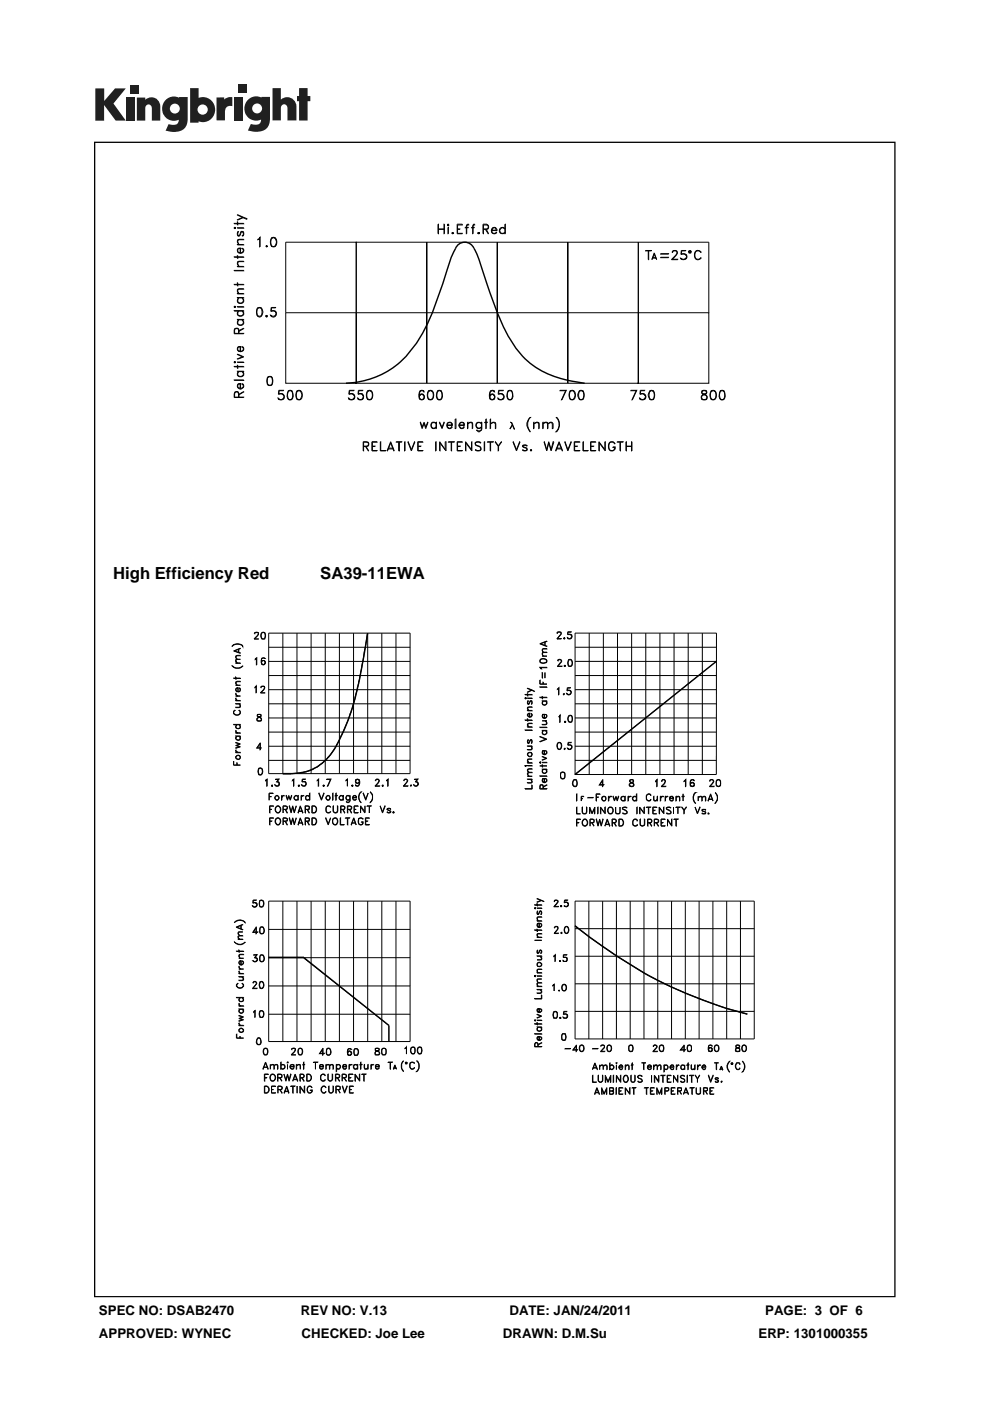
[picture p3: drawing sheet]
<svg xmlns="http://www.w3.org/2000/svg" width="210mm" height="297mm" viewBox="0 0 210 297" stroke-linecap="round" stroke-linejoin="round" font-family="sans-serif">
<defs><g id="words">
<g font-size="3.5">
<text x="24" y="122.7">High Efficiency Red</text>
<text x="67.9" y="122.7">SA39-11EWA</text>
</g>
<g font-size="2.8">
<text x="21" y="278.8">SPEC NO: DSAB2470</text>
<text x="63.8" y="278.8">REV NO: V.13</text>
<text x="108.1" y="278.8">DATE: JAN/24/2011</text>
<text x="162.3" y="278.8">PAGE: 3 OF 6</text>
<text x="21" y="283.6">APPROVED: WYNEC</text>
<text x="64" y="283.6">CHECKED: Joe Lee</text>
<text x="106.6" y="283.6">DRAWN: D.M.Su</text>
<text x="160.9" y="283.6">ERP: 1301000355</text>
</g>
</g></defs>
<g fill="#231f20">
<path d="M20.2 18.8h1.9v2.6l2.3-2.6h2.3l-2.6 3.2 2.6 3.6h-2.2l-2.4-3.3v3.3h-1.9z"/>
<path d="M26.7 20.7h1.8v4.9h-1.8z"/>
<path d="M49.6 20.7h1.8v4.9h-1.8z"/>
<path d="M27.6 18h1.8v1.8h-1.8z"/>
<path d="M50.5 18h1.8v1.8h-1.8z"/>
<path d="M29 20.7h1.8v.5a1.9 1.9 0 0 1 2.2-.4 1.9 1.9 0 0 1 1 2v2.8h-1.8v-2.7a.7 .7 0 0 0-.7-.8 .7 .7 0 0 0-.7 .8v2.7h-1.8z"/>
<path d="M45.9 20.7h1.6v.4a2.02 2.02 0 0 1 1.8-.5v1.9h-.2a1.12 1.12 0 0 0-1.4 1.3v1.7h-1.8z"/>
<path d="M57.8 18.7h1.8v2.4a1.98 1.98 0 0 1 2.2-.3 1.98 1.98 0 0 1 1.1 2v2.7h-1.9v-2.6a.7 .7 0 0 0-.7-.8 .7 .7 0 0 0-.7 .8v2.6h-1.8z"/>
<path d="M63.4 18.7h1.8v1.7h.6v1.1h-.6v4.1h-1.8v-4.1h-.4v-1.1h.4z"/>
<path d="M40.3 18.7v7.3h1.8v-.3a2.63 2.63 0 0 0 3.5-2.5 2.63 2.63 0 0 0-3.5-2.4v-2.1zM41.9 23.2a1.1 1.1 0 0 1 2.2 0 1.1 1.1 0 0 1-2.2 0z"/>
<path d="M35.3 21a2.56 2.56 0 0 0-.6 3.3 2.56 2.56 0 0 0 3.2 1.1 1.09 1.09 0 0 1-1.5 1.1l-.6-.2-.7 1.4a5.3 5.3 0 0 0 3.7-.2 2.68 2.68 0 0 0 1-2.4v-4.5h-1.8v.1l-.8-.2a2.45 2.45 0 0 0-1.9 .5zM36 23a1.05 1.05 0 0 1 2.1 0 1.05 1.05 0 0 1-2.1 0z"/>
<path d="M52.8 21a2.56 2.56 0 0 0-.6 3.3 2.56 2.56 0 0 0 3.2 1 1.09 1.09 0 0 1-1.5 1.1l-.7-.1-.6 1.4a5.3 5.3 0 0 0 3.7-.3 2.68 2.68 0 0 0 1-2.3v-4.6h-1.9v.2l-.8-.3a2.45 2.45 0 0 0-1.8 .6zM53.5 23a1.05 1.05 0 0 1 2.1 0 1.05 1.05 0 0 1-2.1 0z"/>
</g>
<g fill="#000">
<path d="M121.9 164.2l29.9-24 .1 .1-30 24zM64.5 203l18 14.4-.1 .1-18-14.3z"/>
<path d="M19.9 30v245h170v-245zM20.2 30.3h169.5v244.5h-169.5z"/>
</g>
<g fill="none" stroke="#000" stroke-width=".21">
<path d="M49.7 54.5h2zM49.7 57.3l2 .1zM49.7 47.4h2zM49.8 48.2l.1 .1-.1 .2-.1-.1zM49.8 48.3v.1zM50.3 54.2l.1 .6zM50.3 51.8l1.4 .1zM50.3 60l.1 .6zM50.3 56.5l1.4 .1zM50.3 48.3l1.4 .1zM50.3 47l.1 .7zM50.3 45.5l2.1 .8v.2z"/>
<path d="M50.4 50.8l1.3-.1-1.2 .2-.1 .4 .3 .5a.76 .76 0 0 1-.3-1zM50.4 55.5l1.3-.1-1.2 .2-.1 .4 .3 .5a.76 .76 0 0 1-.3-1zM50.4 49.9h.5M50.5 52.8l.4-.1v.9l-.4-.2zM50.5 49.1v.9M50.9 53.6h.2a.51 .51 0 0 0 .4-.3 .51 .51 0 0 0-.1-.5l-.1-.1 .1-.1a.65 .65 0 0 1-.1 1.1 .65 .65 0 0 1-1-.5l.2-.5 .5-.1v1M51.1 49.2h.5M51.2 49.1l-.4 .9-.4-.1v-.8h.2l-.2 .1M51.4 49.1l.2 .3-.2 .6M51.4 46.1l-1.1 .6 1.4-.6M51.6 49.9l-.2 .2a.6 .6 0 0 0 .2-1h-.5l-.4 .9M54.7 50.7l.5-.4v2l-.1-1.7z"/>
<path d="M56.4 52.2l.2-.1 .1 .2h-.2zM56.5 52.2l.1 .1zM57.6 50.6l.3-.2 .5 .2M57.6 50.4a.81 .81 0 0 1 1 .1 .81 .81 0 0 1 .1 1l-.1 .4a.71 .71 0 0 1-1 .4 1.78 1.78 0 0 1 0-1.9zM57.6 52.2h.8M57.7 50.4a1.78 1.78 0 0 0 0 1.9M58.3 50.4a1.41 1.41 0 0 1 0 1.9M90.5 51.4h-14.9v14.9v-14.9h-15v14.9M90.5 51.4v14.9v-14.9M90.5 51.4h59.8v14.9M92.9 47.5l.1 2.1zM93 48.5h1.2"/>
<path d="M93 48.6h1.2M94.2 47.5l.1 2.1zM95 47.7l.1 .1zM95 47.5l.2 .2-.1 .2-.2-.1zM95 48.2l.1 1.4zM95.9 49.4l.1 .1zM95.9 49.3l.3 .2-.3 .1zM97 47.5h1.1v.2h-1.1v1.8l1.1 .1h-1.1zM97 48.5h.6l-.6 .1M98.7 48.2l.6 .1zM99.1 47.7l-.2 1.9v-1.6l.1-.3 .4-.2v.2l-.4 .1M100 48.2l.6 .1z"/>
<path d="M100.4 47.7l-.1 1.9v-1.6l.2-.5h.2v.2l-.4 .1M101.4 49.3l.3 .2-.3 .1zM101.4 49.4l.2 .1zM102.5 48.5h.7a.43 .43 0 0 0 .4-.4 .43 .43 0 0 0-.4-.4h-.7v1.9v-2.1h.7l.4 .5a.49 .49 0 0 1-.4 .6h-.7M103 48.6l.6 1-.5-1M104.3 48.8l.2 .6a.48 .48 0 0 0 .7-.2l.2 .1a.67 .67 0 0 1-.9 .2 .67 .67 0 0 1-.2-.9 .67 .67 0 0 1 .9-.3l.2 .6h-1.1M104.4 48.5l.3-.2a.44 .44 0 0 1 .5 .5h-.9zM105.5 51.4v14.9v-14.9M106.1 48.4l.4-.2 .4 .1 .2 .2-.4-.2a.63 .63 0 0 0-.6 .3 .63 .63 0 0 0 .1 .7l.2 .2 .7-.2-.7 .2a.69 .69 0 0 1-.3-1.1zM107.1 47.5l.1 2.1zM120.4 51.4v14.9v-14.9M135.4 51.4v14.9"/>
<path d="M136.9 53.1l1.3 .1zM137.5 53.2v1.9l.1-1.9M138.3 54.7h.9M138.4 54.6h.7M138.8 53.6l.5 1.5-.5-1.2-.5 1.2zM140.1 53.8l1.7 .1zM140.1 54.5l1.7 .1zM142.6 55l1.2 .1h-1.4l.9-1a.55 .55 0 0 0 0-.9h-.4l-.3 .3 .3-.4 .7 .2a.64 .64 0 0 1-.2 .8l-.8 1M144.4 54h.1a.85 .85 0 0 1 1.1 .2M144.4 54l.1-.9h.9l-.8 .1-.1 .7a.72 .72 0 0 1 1.1 .1 .72 .72 0 0 1-.2 1 .72 .72 0 0 1-1.1-.3h.1a.72 .72 0 0 0 1.2-.1M144.4 54.8l.3 .2M145.2 53.9a.56 .56 0 0 1 .4 .5 .56 .56 0 0 1-.4 .6"/>
<path d="M146.1 53.2h.4v.4h-.4zM146.2 53.3l.2-.1 .1 .2v.1h-.3zM147.7 53.2l.4-.1 .6 .4a.78 .78 0 0 0-1-.2 .78 .78 0 0 0-.3 1 .72 .72 0 0 0 .5 .7 .72 .72 0 0 0 .8-.4l-.6 .5a1.07 1.07 0 0 1-.8-.9 1.07 1.07 0 0 1 .4-1zM49.7 60.3l2 .1zM49.7 65.9h2zM49.7 77.7l2 .1zM49.8 64.9l.1 .1-.1 .2-.1-.1zM49.8 65v.1zM49.8 76.7l.1 .1-.1 .1-.1-.1zM49.8 76.8h.1M50.3 67.7l1.4 .1zM50.3 65l1.4 .1z"/>
<path d="M50.3 63.1l1.4 .1zM50.3 62.2l1.4 .1zM50.3 78.7l1.4 .1zM50.3 77.4l.1 .7zM50.3 76.8h1.4zM50.3 75.1l1.4 .6-1.4 .5 1.1-.5zM50.4 66.1l.2-.2-.2 .4a.6 .6 0 0 0 .6 .7 .6 .6 0 0 0 .6-.7l-.2-.4 .2 .2 .1 .5a.74 .74 0 0 1-.7 .4 .74 .74 0 0 1-.7-.4zM50.4 61.3l1.3-.1-1.2 .2a.64 .64 0 0 0 .2 .8 .65 .65 0 0 1-.3-.9zM50.4 79l.2-.2-.2 .3a.6 .6 0 0 0 .6 .7 .6 .6 0 0 0 .6-.7l-.2-.3 .2 .2 .1 .4a.74 .74 0 0 1-.7 .5 .74 .74 0 0 1-.7-.5zM50.5 73.6h.4v.9l-.4-.2zM50.6 67.8a.78 .78 0 0 0 0 1l.5 .1a.6 .6 0 0 0 .5-.7l-.2-.4 .2 .3 .1 .4a.73 .73 0 0 1-.7 .5 .73 .73 0 0 1-.7-.5zM50.6 63.2a.78 .78 0 0 0 0 1l.5 .1a.6 .6 0 0 0 .5-.7l-.2-.4 .2 .2 .1 .5a.73 .73 0 0 1-.7 .4 .73 .73 0 0 1-.7-.4z"/>
<path d="M50.6 70.7l-.1-.9a.48 .48 0 0 0-.7 .2v.7l1.9 .1h-2v-.8a.51 .51 0 0 1 .5-.4 .51 .51 0 0 1 .5 .4v.7M50.7 70.1l1-.5-1 .7M50.9 74.5l.5-.1 .2-.3v-.3l-.3-.2 .1-.1a.64 .64 0 0 1 .2 .9 .64 .64 0 0 1-1 .1 .59 .59 0 0 1-.1-.9l.5-.1v1M54.7 65.4h.7M54.7 65.3a.65 .65 0 0 1 .9 .2 1.1 1.1 0 0 1-.6 1.7 1.36 1.36 0 0 1-.3-1.9zM54.7 67h.7M54.7 65.3a1.65 1.65 0 0 0 0 1.7M55.3 65.3a1.65 1.65 0 0 1 0 1.7M56.3 67h.4l-.1 .2zM56.5 67h.1zM56.8 80h.8M56.8 79.9a.65 .65 0 0 1 1 .2 1.82 1.82 0 0 1-.2 1.6 .65 .65 0 0 1-.9-.3 1.83 1.83 0 0 1 .1-1.5z"/>
<path d="M56.9 79.9a1.65 1.65 0 0 0 0 1.8M57.4 66.9l.3 .1M57.5 79.9a1.65 1.65 0 0 1 0 1.8M58.2 65.9a.61 .61 0 0 1 .3 .6 .61 .61 0 0 1-.3 .5M58.5 66.3a.79 .79 0 0 0-1.1-.3l.1-.8h1l-.9 .1-.1 .6h.8a.71 .71 0 0 1 .3 .8 .71 .71 0 0 1-.8 .5l-.4-.2v-.2a.63 .63 0 0 0 1.1-.1M60.6 66.3h74.8M60.6 66.3v15h15v-15v15h14.9M135.4 66.3h14.9v15h-14.9v-15v15h-15M49.7 80.6h2zM50.5 81.5l.4-.1v.9l-.4-.1zM50.6 84.2l-.1-.9-.4-.2-.3 .4v.7l1.9 .1h-2v-.8a.51 .51 0 0 1 .5-.5 .51 .51 0 0 1 .5 .5v.7M50.7 83.6l1-.6-1 .7"/>
<path d="M50.9 82.3h.5l.2-.3v-.3l-.3-.3 .1-.1a.58 .58 0 0 1 .2 .9l-.7 .3a.68 .68 0 0 1-.5-1l.6-.2v1M56.8 81.6h.8M59 84.5l.4 .2M59.8 83.5a.71 .71 0 0 1 .3 1l-.3 .2M60.2 83.9a.84 .84 0 0 0-1.2-.3l.1-.8h1h-.9l-.1 .7a.72 .72 0 0 1 1.1 .1 .72 .72 0 0 1-.2 1.1 .72 .72 0 0 1-1-.3 .65 .65 0 0 0 1 .2l.2-.3M61.2 83l.2-.2 .5 .2M61.2 84.6h.7M61.2 82.8h.7l.3 .8v.6l-.5 .6-.6-.2-.2-.4zM61.2 82.8a1.78 1.78 0 0 0 0 1.9M61.8 82.8a1.78 1.78 0 0 1 0 1.9M63 83l.4-.2 .4 .2M63 82.8a.81 .81 0 0 1 1 .2 .81 .81 0 0 1 .1 .9l-.1 .5a.71 .71 0 0 1-1 .3 1.78 1.78 0 0 1 0-1.9z"/>
<path d="M63 84.6h.8M63.1 82.8a1.78 1.78 0 0 0 0 1.9M63.7 82.8a1.41 1.41 0 0 1 0 1.9M74 84.5l.3 .2M74.8 83.5a.71 .71 0 0 1 .3 1l-.3 .2M75.2 83.9a.84 .84 0 0 0-1.2-.3l.1-.8h1h-.9l-.1 .7a.72 .72 0 0 1 1 .1 .72 .72 0 0 1-.2 1.1 .72 .72 0 0 1-1-.3h.1a.65 .65 0 0 0 .9 .2l.3-.3M75.9 84.5l.3 .2M76.7 83.5a.68 .68 0 0 1 0 1.2M77 83.9l-.1-.3-.3-.1-.7 .1 .1-.8h.9h-.8l-.1 .7a.68 .68 0 0 1 1 .1 .68 .68 0 0 1-.2 1 .68 .68 0 0 1-.9-.2 .6 .6 0 0 0 1 .2l.1-.3M77.1 94.6l.9-.1v-.7l-.9-.1-.1 1.9v-1.9l1.1 .1 .1 .5-.2 .3-.9 .1M77.5 94.7l.7 .9-.6-.9M78 83l.3-.2 .4 .2"/>
<path d="M78 84.6h.7M78 82.8a.81 .81 0 0 1 .9 .2 .81 .81 0 0 1 .2 .9l-.1 .5a.71 .71 0 0 1-1 .3 1.78 1.78 0 0 1 0-1.9zM78.1 82.8a1.41 1.41 0 0 0 0 1.9M78.6 82.8a1.41 1.41 0 0 1 0 1.9M78.9 93.7h1.1h-1v1.8l1 .1h-1.1zM79 94.6l.6 .1h-.6M80.7 93.7v1.8l1.1 .1h-1.1zM82.3 95.2h1.2M82.4 95h1M82.9 93.7l.7 1.9-.7-1.7-.8 1.7zM84 93.7h1.2zM84.5 93.7v1.9h.2v-1.9"/>
<path d="M85.8 93.7l.1 1.9zM86.5 93.7l.8 1.6 .7-1.6-.7 1.9zM88.6 93.7h1.1h-1v1.8l1 .1h-1.1zM88.7 94.6l.6 .1h-.6M88.9 84l.5-.4 .4 .2 .2 .2M88.9 84.3l.2 .3 .3 .1 .4-.1 .2-.3M89.1 89.5l.4 1 .5-1 .3 1 .5-1-.5 1.4-.3-1.1-.5 1.1zM89.1 83l.3-.2 .5 .2M89.2 82.8a2.12 2.12 0 0 0-.2 1.7l.3 .2M89.3 83.6l-.4 .5M89.6 83.6a.61 .61 0 0 1 .4 .6 .61 .61 0 0 1-.4 .5M89.8 82.8l.2 .3a.54 .54 0 0 0-.9-.3 1.78 1.78 0 0 0 0 1.9 .6 .6 0 0 0 .8-.2 .6 .6 0 0 0-.1-.8 .6 .6 0 0 0-.9 .2"/>
<path d="M90.5 81.3v-15v15M90.5 81.3h29.9M90.9 83l.3-.2 .4 .2M90.9 84.6h.7M90.9 82.8a.81 .81 0 0 1 .9 .2 .81 .81 0 0 1 .2 .9l-.1 .5a.71 .71 0 0 1-1 .3 1.78 1.78 0 0 1 0-1.9zM91.1 82.8a1.41 1.41 0 0 0 0 1.9M91.6 89.7l.3-.2 .6 .3-.4-.2a.6 .6 0 0 0-.6 .6 .6 .6 0 0 0 .6 .6l.4-.3-.2 .3-.4 .1a.78 .78 0 0 1-.3-1.2zM91.6 82.8a1.41 1.41 0 0 1 0 1.9M92.4 93.7l.1 1.9zM92.5 89.5l.1 1.4zM92.8 83l.3-.2 .5 .2M92.8 84.6h.8"/>
<path d="M92.8 82.8h.8l.2 .8v.6l-.4 .6-.6-.2-.2-.4zM92.9 82.8a1.78 1.78 0 0 0 0 1.9M93.2 89.5l.6 1.1 .5-1.1-.5 1.4zM93.2 93.7l1.2 1.6v-1.6h.2v1.9l-1.3-1.7-.1 1.7zM93.5 82.8a1.78 1.78 0 0 1 0 1.9M94.9 90.1v.2a.51 .51 0 0 0 .3 .4 .51 .51 0 0 0 .5-.1l.1-.2 .2 .1a.64 .64 0 0 1-1 .2 .64 .64 0 0 1 0-1 .64 .64 0 0 1 1 .2v.3h-1.1M94.9 89.8l.1-.1a.48 .48 0 0 1 .8 .2v.2h-.9zM95.1 93.7h1.3zM95.7 93.7v1.9l.1-1.9M96.5 88.8h.2v2.1h-.2zM97 93.7h1.1h-1.1v1.8l1.1 .1h-1.1zM97 94.6l.6 .1h-.6"/>
<path d="M97.5 90.1l.1 .4 .2 .3h.3l.3-.4 .1 .1a.58 .58 0 0 1-.9 .3l-.3-.7a.68 .68 0 0 1 1-.5l.2 .6h-1M97.6 89.8v-.1a.47 .47 0 0 1 .6-.1 .47 .47 0 0 1 .2 .5h-.9zM98.7 93.7l1.3 1.6 .1-1.6v1.9l-1.3-1.7-.1 1.7zM99.2 89.5v1.4zM99.2 89.9a.68 .68 0 0 1 1-.3l.1 1.3-.2-1.2a.66 .66 0 0 0-.9 .2zM100.8 93.9a.86 .86 0 0 1 1.2 0l-.8-.2-.3 .1-.1 .3a1.02 1.02 0 0 0 1 .6l.2 .3v.3a.86 .86 0 0 1-1.2 0l.4 .2 .7-.2v-.5l-1-.4zM101.1 89.7l.3-.2 .7 .3-.4-.2a.6 .6 0 0 0-.7 .6 .6 .6 0 0 0 .7 .6l.4-.3-.2 .3-.5 .1a.74 .74 0 0 1-.3-1.2zM102.1 89.5v1.7l-.4 .3h-.3l-.4-.3 .5 .2 .5-.2zM102.7 93.7l.1 1.9zM102.8 89.5l.6 .1zM103 88.8l.1 2.1zM103.4 93.7h1.2z"/>
<path d="M103.9 84.3l.2 .3 .3 .1 .3-.1 .2-.3M103.9 84l.5-.4 .5 .4M104 88.8l.1 2.1zM104 93.7v1.9l.1-1.9M104.1 89.9a.76 .76 0 0 1 1-.3l.1 1.3-.1-1-.2-.2-.3-.1zM104.1 83l.3-.2 .4 .2M104.1 82.8a2.12 2.12 0 0 0-.1 1.7l.2 .2M104.2 83.6l-.3 .5M104.6 83.6a.61 .61 0 0 1 .3 .6 .61 .61 0 0 1-.3 .5M104.7 82.8l.2 .3-.1-.3a.63 .63 0 0 0-.9 .4l-.1 .4a.87 .87 0 0 0 .7 1.2 .6 .6 0 0 0 .4-.9 .6 .6 0 0 0-1 0M105.5 81.3v-15v15M105.7 94.6l.7-.9-.7 .9v1v-1l-.7-.9 .7 .9"/>
<path d="M105.7 84.5l.3 .2M106.4 83.5a.71 .71 0 0 1 .4 1l-.4 .2M106.8 83.9a.84 .84 0 0 0-1.1-.3v-.8h1.1h-1l-.1 .7a.72 .72 0 0 1 1.1 .1 .72 .72 0 0 1-.2 1.1 .72 .72 0 0 1-1-.3h.1a.65 .65 0 0 0 .9 .2l.2-.3M107.8 83l.2-.2 .5 .2M107.8 84.6h.7M107.8 82.8h.7l.3 .8v.6l-.5 .6-.6-.2-.2-.4zM107.9 82.8a1.78 1.78 0 0 0 0 1.9M108.1 91l.6-1-.5 1M108.2 89.5l.3 .1 .7 1.4h-.2l-.6-1.4-.1-.1M108.4 82.8a1.78 1.78 0 0 1 0 1.9M108.8 93.7l.7 1.6 .8-1.6-.8 1.9zM110.9 94.7a1.02 1.02 0 0 1 .9 .6 .6 .6 0 0 1-1 0l.2 .2"/>
<path d="M110.9 95.4h.8M110.9 94.5h.8M111 94.4v.4M111.7 94.4l.1 .2a.69 .69 0 0 0-1-.1l.3 .3 .6 .4M111.7 95v.5M112.2 88.7l.3-.2a2.23 2.23 0 0 0 0 3 2 2 0 0 1-.3-2.8zM112.6 95.4l.1 .1zM112.6 95.3l.2 .1-.1 .2-.2-.1zM113.2 89.5l.1 1.4zM113.3 89.9a.76 .76 0 0 1 1-.3l.1 1.3-.2-1.2-.4-.1zM115.1 89.5l.1 1.4zM115.2 89.9a.65 .65 0 0 1 .9-.3l.1 1.3-.2-1.2a.64 .64 0 0 0-.8 .2z"/>
<path d="M115.4 93.7l.6 1.6 .4-1.6 .5 1.6 .4-1.6h.2l-.6 1.9-.5-1.7-.4 1.7zM116.2 89.9l.5-.4 .4 .1 .2 .3v1h-.2v-1.2l-.4-.1zM117.9 88.5a1.86 1.86 0 0 1 .3 2.8l-.3 .2a2.03 2.03 0 0 0 0-3zM118 95.2h1.2M118.1 95h1M118.6 93.7l.7 1.9-.7-1.7-.8 1.7zM119.8 93.7l.6 1.6 .8-1.6-.8 1.9zM120 82.8l-.9 2 1-2h-1.3h1.2M120.4 81.3v-15v15M120.9 82.8a.81 .81 0 0 1 1 .2 .81 .81 0 0 1 .1 .9v.5a.71 .71 0 0 1-1.1 .3 1.78 1.78 0 0 1 0-1.9zM120.9 83l.4-.2 .4 .2M120.9 84.6h.8"/>
<path d="M121 82.8a1.78 1.78 0 0 0 0 1.9M121.6 82.8a1.41 1.41 0 0 1 0 1.9M121.8 93.7h1.2h-1.1v1.8l1.1 .1h-1.2zM121.9 94.6l.6 .1h-.6M122.9 83l.2-.2 .6 .2M122.9 84.6h.8M122.9 82.8a.63 .63 0 0 1 .9 .4 1.82 1.82 0 0 1-.1 1.5l-.6 .1a1.24 1.24 0 0 1-.2-2zM123 82.8a1.78 1.78 0 0 0 0 1.9M123.6 82.8a1.78 1.78 0 0 1 0 1.9M123.7 93.7v1.8l1 .1h-1zM125.3 93.7h1.1h-1.1v1.8l1.1 .1h-1.1zM125.3 94.6l.6 .1h-.6"/>
<path d="M127 93.7l1.3 1.6 .1-1.6v1.9l-1.3-1.7-.1 1.7zM129.2 93.9l.4-.2h.4l.5 .4-.5-.4h-.4a1.11 1.11 0 0 0 0 1.8l.6-.2 .1-.5h-.3h.5v.4a.81 .81 0 0 1-1.1 .3 .81 .81 0 0 1-.3-1.1zM130.9 93.7h1.3zM131.5 93.7v1.9l.1-1.9M132.8 93.7l.1 1.9zM132.9 94.7h1.1M132.9 94.6h1.1M134 93.7v1.9zM135 82.8l-1 2 1.1-2h-1.3h1.2M135.7 84.5l.4 .2M136.5 83.5l.4 .5-.2 .5-.2 .2M136.9 83.9a.84 .84 0 0 0-1.2-.3l.1-.8h.9h-.8l-.1 .7a.72 .72 0 0 1 1.1 .1 .72 .72 0 0 1-.2 1.1 .72 .72 0 0 1-1.1-.3h.1a.65 .65 0 0 0 1 .2l.2-.3"/>
<path d="M137.8 83l.3-.2 .5 .2M137.8 84.6h.8M137.8 82.8a.63 .63 0 0 1 1 .4 1.82 1.82 0 0 1-.2 1.5l-.5 .1a1.24 1.24 0 0 1-.3-2zM137.9 82.8a1.78 1.78 0 0 0 0 1.9M138.5 82.8a1.78 1.78 0 0 1 0 1.9M148.8 84.5l.3 .2M148.9 82.8v.6l.9 .5a.48 .48 0 0 1-.2 .8h-.4a.48 .48 0 0 1-.4-.5 .48 .48 0 0 1 .4-.4l.5-.3 .2-.4-.1-.3h-.2zM148.9 83l.3-.2 .6 .2M149 82.8v.6a.86 .86 0 0 1 .9 1.2l-.7 .2a.51 .51 0 0 1-.5-.3 .51 .51 0 0 1 .1-.6l.4-.3 .5-.2v-.6M149.9 84.5l-.2 .2M150.8 83l.4-.2 .4 .2M150.8 84.6h.8"/>
<path d="M150.8 82.8a.81 .81 0 0 1 1 .2 .81 .81 0 0 1 .1 .9v.5a.71 .71 0 0 1-1.1 .3 1.78 1.78 0 0 1 0-1.9zM151 82.8a1.41 1.41 0 0 0 0 1.9M151.5 82.8a1.41 1.41 0 0 1 0 1.9M152.8 83l.2-.2 .5 .2M152.8 84.6h.7M152.8 82.8h.7l.3 .8v.6l-.5 .6-.6-.2-.2-.4zM152.9 82.8a1.78 1.78 0 0 0 0 1.9M153.5 82.8a1.78 1.78 0 0 1 0 1.9M49.2 137a1.4 1.4 0 0 1 2.3 .1 1.54 1.54 0 0 0-2.3 0zM49.6 138l1.4-.6-1.3 .6 1.3 .5zM50.1 139.8h.9l-.9 .1v.3l.2 .4-.3-.4zM50.1 139l.9-.1-.9 .2v.3l.2 .4-.3-.4z"/>
<path d="M50.6 137.6v.8M50.7 137.6v.8M54 135.5l.8-1v-.4l-.3-.1-.5 .1v.2v.1l.1-.3h.6l.1 .4-.9 1h1M54.2 139.6l.3-.1v1.5l-.1-1.4-.3 .2zM55.6 139.6h.6M55.6 135.4h.6M55.6 134.1h.6M55.6 134.1a.45 .45 0 0 1 .6 .2l.1 .6-.1 .6h-.6a1.02 1.02 0 0 1 0-1.4zM55.6 139.5l-.1 .2v1l.2 .2M55.6 134.1a.99 .99 0 0 0 0 1.4M56.1 139.5l.1 .1v-.1a.45 .45 0 0 0-.7 .2l-.1 .8 .2 .4 .3 .1a.51 .51 0 0 0 .4-.4 .51 .51 0 0 0-.2-.6h-.5l-.1 .2M56.1 134.1l.1 .5-.1 .9"/>
<path d="M57 137.2h30M57 134.2h30v29.8h-30zM60 134.2v29.8M63 134.2v29.8M66 134.2v29.8M69 134.2v29.8M72 134.2v29.8M75 134.2v29.8M77.9 134.3l-1.3 7.7-1.1 5a37.9 37.9 0 0 1-5.4 12.9l-1.5 1.7-1.6 1.1a8.9 8.9 0 0 1-4.2 1.3l-2.8 .1M78 134.2v29.8M81 134.2v29.8M84 134.2v29.8"/>
<path d="M114.5 136.5l1.5-.6-1.3 .6 1.3 .6zM114.6 140a.99 .99 0 0 1 1.3 0M114.6 139.9a.75 .75 0 0 1 .9-.3 .75 .75 0 0 1 .4 .9l-.6 .1a.63 .63 0 0 1-.8-.6zM114.7 139.9v.6M115 139.1h1M115.1 138.4l.9-.1-.9 .1 .1 .7a.55 .55 0 0 1-.1-.7zM115.1 137.6l.9-.1-.9 .2v.4l.1 .2a.45 .45 0 0 1-.1-.7zM115.6 136.1v.8M115.8 139.9v.6M118.1 135.4l1 .1h-1M118.2 134h.8a.45 .45 0 0 1-.2 .7l-.7 .8 .6-.8a.45 .45 0 0 0 .2-.7h-.6l-.2 .3zM119.7 135.2l.1 .1-.1 .2-.1-.1z"/>
<path d="M119.7 135.3v.1zM120.4 135.2l.2 .2M120.4 134h.8h-.7l-.1 .5zM120.4 134.5h.5l.4 .1a.53 .53 0 0 1-.2 .8 .53 .53 0 0 1-.8-.3l.1 .2a.54 .54 0 0 0 .9-.2M120.4 134.5h.7l.2 .3M120.6 140h.6M120.6 139.9l.2-.1a.78 .78 0 0 1 .6 .8 .78 .78 0 0 1-.6 .7l-.2-.1-.2-.6zM120.7 139.9l-.2 .6 .2 .7M120.9 134.5l.3 .1 .1 .3-.1 .3-.3 .2M121.1 139.9a1.02 1.02 0 0 1 0 1.3M122 137.2h29.9M125 134.2v30"/>
<path d="M128 134.2v30M131 134.2v30M134 134.2v30M137 134.2v30M140 134.2v30M143 134.2v30M146 134.2v30M149 134.2v30M152 134.2l-.1 30h-29.9v-30h30M49.2 141.1a1.53 1.53 0 0 0 2.3 0l-.6 .6a1.76 1.76 0 0 1-1.7-.5zM49.6 153.6l1.4 .1zM49.6 143.8l1.4 .1z"/>
<path d="M49.7 150.6l.2-.1-.3 .4a.76 .76 0 0 0 .5 .7 .76 .76 0 0 0 .8-.3v-.5l-.2-.3 .3 .4a.71 .71 0 0 1-.5 .7h-.4l-.5-.3v-.5zM50 159.5l1 .1zM50 157.4l1 .3-.8 .4 .8 .2-1 .4 .8-.4-.8-.2 .8-.4zM50 156l1 .1zM50 155.4h1zM50 149.9h.9v-.5l-.2-.1a.45 .45 0 0 1 .2 .6zM50 149.2l1 .1zM50 148.5l1 .1zM50 143.5l.1 .5zM50 140.6h1zM50 147.6h1M50 145.3h1"/>
<path d="M50 156.4l.2-.3-.1 .5a.53 .53 0 0 0 .8 .1l-.1-.6a.49 .49 0 0 1 .1 .7 .49 .49 0 0 1-.7 .1l-.2-.3zM50 159l.1 .3 .4 .2-.4-.2zM50 154.9l.3 .5h.2a.44 .44 0 0 1-.5-.5zM50 148l.3 .5h.2a.44 .44 0 0 1-.5-.5zM50 147l.5 .6a.55 .55 0 0 1-.5-.6zM50.1 153.8l.1-.1-.1 .3 .1 .4 .7-.1-.1-.6 .2 .3a.49 .49 0 0 1-.6 .5 .49 .49 0 0 1-.3-.7zM50.1 146l.4-.2v.8a.43 .43 0 0 1-.5-.1 .43 .43 0 0 1 .1-.5zM50.1 144.5l.9-.1-.9 .2v.3l.2 .4-.3-.4zM50.1 146l.4-.1v.7l-.4-.3zM50.8 145.8l.2 .5-.2 .3h-.3l.4-.1zM54 145.7l.4-.2v1.4l-.1-1.4zM54.5 152.7l.3 .1"/>
<path d="M54.6 151.6h.7M54.6 151.5l-.1 .1a.74 .74 0 0 0 .8 .6v.6h-.7l-.1-.1a.72 .72 0 0 1 .8-.7v-.5zM54.7 151.5l-.1 .3 .7 .3 .2 .6-.4 .2-.6-.1v-.1a.85 .85 0 0 1 .8-.8v-.4M55.2 157.5l-.1 1.5v-1.4l-.6 1h1h-1zM55.3 146.9l.9-1-.3-.4h-.3l-.3 .2 .1 .1 .1-.3h.6v.5l-.9 .9h1M55.4 152.7l-.2 .1M55.5 140.6l.1 .2 .2 .1 .4-.3M55.5 140.4l.1-.3 .2-.1 .4 .4M55.7 140l-.2 .2v.3M56 140a.48 .48 0 0 1 0 .9M57 140.2h30M57 158.2h30"/>
<path d="M57 155.2h30M57 152.2h30M57 149.2h30M57 146.2h30M57 143.2h30M111.4 148l.1-.1 .1 .2-.2 .1zM111.4 154.8l1.5 .1zM111.4 152.7h1.5zM111.4 147.2l1.5 .1zM111.4 148l.1 .1zM111.9 158.9h.7l.2-.2-.2-.5a.45 .45 0 0 1 .2 .7zM111.9 158.2h1z"/>
<path d="M111.9 154.1l1 .1zM111.9 152.4v.5zM111.9 150.6l1 .1zM111.9 148l1 .1zM111.9 147.1v.5zM111.9 145.9l1.5 .7zM111.9 157.5h.3M111.9 149.2h.3M111.9 153.4l1-.1-.9 .2-.1 .3 .3 .3-.3-.3zM111.9 149.9h1l-1 .2 .3 .5-.3-.3zM112 156.9v.7M112 148.6v.7"/>
<path d="M112 151.4l.3-.1v.7l-.4-.3zM112.1 159.6h.6a.45 .45 0 0 1 0 .6 .45 .45 0 0 1-.7 0l-.1-.4zM112.3 152l.4-.1v-.7a.49 .49 0 0 1 .1 .7 .49 .49 0 0 1-.7 .1l-.2-.3a.44 .44 0 0 1 .5-.5v.8M112.5 157h.3M112.5 148.7h.3M112.5 156.9l-.4 .7a.47 .47 0 0 1-.2-.4 .47 .47 0 0 1 .2-.4l-.2 .2M112.5 148.6l-.4 .8a.48 .48 0 0 1-.2-.8h.2l-.2 .1M112.7 156.9v.7M112.7 148.6v.7M112.7 146.3l-.8 .5 1-.5M112.8 157.5l-.1 .1 .2-.4-.2-.4-.3 .1-.2 .7M112.8 149.2l-.1 .2 .2-.3-.1-.5h-.3l-.3 .7"/>
<path d="M114.5 141.5l1.5 .1h-1.3v.2zM114.5 156.1l1.5 .6-1.5 .6 1.3-.6zM114.5 154.2l1.5 .1zM114.5 147.8l1.5 .1zM114.5 145.6l1.5 .1zM114.6 140.4l.5 .2 .8-.2M114.6 145l-.1-.8v.8h1.5M115 142.6l.1 1.2zM115 154.9h1zM115 148.6l1 .1zM115 147.7l.1 .5zM115 152.8h1"/>
<path d="M115.1 159.3l.3-.1v.7l-.3-.1zM115.1 151.6l.3-.1v.7l-.3-.1zM115.2 145v-.4v.4M115.4 159.9a.43 .43 0 0 0 .5-.2 .43 .43 0 0 0-.1-.4l-.1-.1 .2 .1 .1 .4-.2 .2a.53 .53 0 0 1-.7-.1 .53 .53 0 0 1 0-.6h.4v.7M115.4 152.2l.4-.1a.36 .36 0 0 0-.1-.6h.1a.48 .48 0 0 1 .1 .7 .48 .48 0 0 1-.7 0l-.2-.3 .1-.4h.4v.7M115.6 142.6v1.2M115.7 152.8l.3 .4-.1 .4-.9 .1 .8-.2 .1-.3zM118.2 146.1l.4-.3v1.5l-.1-1.3zM118.3 140.1h.1M118.3 141.2l.9 .1h-1l.9-1.1-.3-.3h-.2l-.3 .2a.43 .43 0 0 1 .5-.3 .43 .43 0 0 1 .3 .4l-.8 1.1M118.4 158.7h.5M118.4 157.5a.45 .45 0 0 1 .7 .1 .73 .73 0 0 1 0 .9 .73 .73 0 0 1-.7 .3 1.02 1.02 0 0 1 0-1.3z"/>
<path d="M118.5 152l.3-.4v1.6l-.1-1.4zM118.8 157.5a.99 .99 0 0 1 0 1.3M118.9 157.5h-.5l-.1 .1-.1 .6 .2 .6M119.6 147.1v.2zM119.6 147.2h.1M119.6 147.1h.1M119.7 141.1h.1l.1 .1-.2 .1zM119.7 158.7h.1l-.1 .2zM119.7 141.1l.1 .1zM119.7 158.7h.1M119.8 152.9l.2 .1-.1 .2-.2-.1zM119.8 153l.1 .1z"/>
<path d="M120.2 147.1l.3 .1M120.4 158.7l.3 .1M120.6 141.1h.6M120.7 151.8h.6M120.7 153h.6M120.7 151.7h.6l.1 .6-.1 .8a.75 .75 0 0 1-.9-.4 .75 .75 0 0 1 .3-1zM120.8 151.7a1.02 1.02 0 0 0 0 1.4M120.8 146.4a.47 .47 0 0 1 .3 .4 .47 .47 0 0 1-.3 .4M121 158l.2 .1a.55 .55 0 0 1-.2 .7M121.1 146.6a.6 .6 0 0 0-.9-.1l.1-.7h.7l-.6 .1-.1 .5h.6a.52 .52 0 0 1 .2 .6 .52 .52 0 0 1-.6 .3l-.3-.3 .1 .2a.52 .52 0 0 0 .8-.2M121.2 151.7l.1 .3v.8l-.1 .3M121.3 158.2l-.2-.2h-.7l.1-.6h.7l-.6 .1-.1 .5 .4-.1 .4 .2a.53 .53 0 0 1-.2 .7 .53 .53 0 0 1-.8-.2l.6 .2 .4-.3"/>
<path d="M122 140.2h29.9M122 158.2h29.9M122 155.2h29.9M122 152.2h29.9M122 149.2h29.9M122 146.2h29.9M122 143.2h29.9M49.6 161.4v.8h1.4M50.1 160.4a.53 .53 0 0 1 .8 0l-.1 .5a.48 .48 0 0 1-.5 0 .48 .48 0 0 1-.2-.5zM50.2 162.2v-.5l.1 .5M54.9 164.2h.6M54.9 162.9a.52 .52 0 0 1 .7 .2 .82 .82 0 0 1-.5 1.2l-.2-.1-.2-.5z"/>
<path d="M54.9 163h.6M55 162.9l-.2 .6 .2 .7M55.4 162.9a1.02 1.02 0 0 1 0 1.3M56.4 165.3l.3-.1v1.5l-.1-1.4-.3 .2zM57 161.2h30M57.1 168.2l.8-.1h-.8v1.6M57.1 168.9h.5M57.2 170.8h.8l-.7 .1v1.5zM57.2 173.4h.8l-.7 .1v1.4zM57.3 171.6h.4M57.3 174.1h.4h-.4M57.7 166.5l.1 .1z"/>
<path d="M57.7 166.4l.1 .3-.2-.1zM58.4 166.4l.2 .2M58.4 171.2l.4-.4a.76 .76 0 0 1 .8 .8 .76 .76 0 0 1-.8 .8 .89 .89 0 0 1-.4-1.2zM58.5 173.6l.3-.2a.76 .76 0 0 1 .8 .7 .76 .76 0 0 1-.8 .8 .97 .97 0 0 1-.3-1.3zM58.7 171a.45 .45 0 0 1 .7 .2 .62 .62 0 0 1 0 .8 .62 .62 0 0 1-.7 .2 .78 .78 0 0 1 0-1.2zM58.7 173.6a.48 .48 0 0 1 .5-.1 .48 .48 0 0 1 .3 .5v.3a.55 .55 0 0 1-.6 .5l-.2-.1a.78 .78 0 0 1 0-1.1zM58.9 165.8a.48 .48 0 0 1 0 .8M59.1 165.2l-.4 .6h.4l.2 .4-.2 .4h-.7v-.2a.45 .45 0 0 0 .4 .2 .45 .45 0 0 0 .4-.3M59.1 165.3l-.7-.1h.8l-.5 .6 .4 .1 .1 .2M59.7 168.6l.1 1.1zM60 168.7l.3-.1-.5 .5zM60 170.9l.9 .2-.1 .4-.8 .1h.8l.2-.2-.2-.5-.8-.1v1.6"/>
<path d="M60.1 174.1h.8l.1-.5-.4-.2h-.5v1.5M60.1 173.5l.8 .1-.1 .5h-.7M60.5 171.6l.5 .8-.4-.8M60.5 174.1l.5 .8-.4-.8M60.6 168.6l.4 .8 .2-.8 .4 .8 .3-.8-.3 1.1-.4-.8-.2 .8zM61.3 170.8l.4 1.3 .4-1.3 .3 1.3 .4-1.3-.4 1.6-.3-1.3-.4 1.3zM61.3 173.4l.4 1.3 .4-1.3 .3 1.3 .4-1.3-.4 1.5-.3-1.3-.4 1.3zM62 165.4l.3-.2v1.5v-1.4zM62.4 168.9l.3-.3h.2l.3 .3-.3-.2a.43 .43 0 0 0-.5 .5 .43 .43 0 0 0 .5 .4l.3-.2-.3 .3h-.2l-.4-.5zM63.2 168.6l.1 1.1zM63.3 172h.9M63.3 166.5l.1-.1v.3z"/>
<path d="M63.3 174.5h.9M63.4 171.9h.7M63.4 166.5v.1zM63.7 170.8l.6 1.6-.6-1.3-.5 1.3zM63.7 173.4l.6 1.5-.6-1.3-.5 1.3zM63.9 168.6v1.1zM63.9 168.9l.6-.3-.6 .3v.2zM64 166.4l.3 .2M64.6 165.8a.47 .47 0 0 1 .3 .4 .47 .47 0 0 1-.3 .4M64.7 170.8h.6l.3 .3v.5h-.8l.8-.1v-.5l-.8-.1v1.5zM64.8 174.1h.8v-.5l-.8-.1-.1 1.4v-1.5l.9 .1v.6h-.8M64.9 166l-.1-.2h-.8l.1-.6h.7l-.6 .1-.1 .5 .3-.1a.48 .48 0 0 1 .6 .6l-.2 .3-.3 .1-.4-.1-.1-.2a.45 .45 0 0 0 .5 .2 .45 .45 0 0 0 .4-.3"/>
<path d="M64.9 168.8l.2-.1 .5 .2-.3-.2-.3 .1v.7l.3 .1 .3-.2-.5 .3-.2-.2zM65.1 171.6l.5 .8-.4-.8M65.1 174.1l.5 .8-.4-.8M65.6 168.1l.1 1.6zM66.1 170.8h.6a.82 .82 0 0 1 .5 .8 .82 .82 0 0 1-.5 .8h-.6zM66.1 173.4l.9 .2a1.02 1.02 0 0 1-.1 1.2l-.8 .1zM66.2 170.9h.5a.71 .71 0 0 1 .4 .9 .71 .71 0 0 1-.9 .5zM66.2 173.5a.71 .71 0 0 1 .9 .5 .71 .71 0 0 1-.4 .8h-.5zM67.2 165.4l.4-.2v1.5l-.1-1.4zM67.6 168.1l.6 1.3 .6-1.3-.6 1.6zM68.6 166.4l.2 .1-.1 .2-.2-.1zM68.6 166.5l.1 .1z"/>
<path d="M69 173.4l.6 1.3 .5-1.3-.5 1.5zM69.4 170.9a.48 .48 0 0 1 .7 .3 .54 .54 0 0 0-.9 0v.8a.54 .54 0 0 0 .9 0 .53 .53 0 0 1-.6 .4 .53 .53 0 0 1-.4-.6l.1-.7zM70.1 165.2l-.7 1.5 .8-1.5h-.9l.8 .1M70.5 168.1l.1 1.6zM70.6 170.8l.1 1.1 .4 .4 .4-.1 .1-1.4v1.1l-.1 .4a.55 .55 0 0 1-.9-.4zM70.6 173.6l.4-.2 .5 .2a.95 .95 0 0 1-.3 1.3l-.4-.1-.3-.3zM70.8 173.6l.3-.1a.7 .7 0 0 1 .5 .6 .7 .7 0 0 1-.5 .7 .72 .72 0 0 1-.6-.5 .72 .72 0 0 1 .3-.7zM71.1 168.6l.5 .1zM71.2 168.1l.1 1.6zM72.2 173.4v1.4l.8 .1h-.8zM72.2 170.8h.6l.4 .3-.2 .5h-.7h.5l.3-.2-.1-.4-.7-.1v1.5zM72.7 171.6l.5 .8-.5-.8"/>
<path d="M72.7 168.6l.1 1.1zM73.3 173.4l.9 .1zM73.3 165.4l.4-.2v1.5v-1.4zM73.5 168.7l.4-.1 .3 .3-.3-.2a.43 .43 0 0 0-.5 .5 .43 .43 0 0 0 .5 .4l.3-.2-.3 .3h-.2l-.4-.5zM73.7 170.8h.5l.4 .3-.2 .5h-.6l.6-.1 .1-.1-.1-.4-.6-.1v1.5zM73.7 173.5v1.4l.1-1.4M74.1 171.6l.5 .8-.4-.8M74.2 168.6l.1 1.1-.4 .5h-.2l-.3-.3 .5 .2 .3-.4zM74.6 174.5h.9M74.7 166.4l.2 .1-.1 .2-.2-.1zM74.7 166.5l.1 .1zM74.9 169.1v.3l.2 .2 .5-.2-.2 .3h-.3l-.3-.5 .2-.5 .4-.1 .2 .3v.3h-.7"/>
<path d="M75 168.8l.4-.1 .1 .4h-.6zM75 173.4l.5 1.5-.5-1.3-.6 1.3zM75.1 170.9l.9-.1h-.9v1.6h.9l-.9-.1M75.1 171.6h.4M75.5 165.5l.3-.2 .4 .2M75.5 165.8l.3 .2 .4-.2M75.5 166.5h.6M75.7 165.3h-.2v.6l.2 .1M76 165.3a.94 .94 0 0 1 0 1.3M76.1 173.6l.3-.2 .6 .2v.1l-.4-.2-.5 .1v.9a.47 .47 0 0 0 .5 .3 .47 .47 0 0 0 .4-.5l-.4-.1h.4v.5a.55 .55 0 0 1-.7 .2 .55 .55 0 0 1-.3-.6zM76.2 165.9l-.3 .2-.4-.1-.1-.3 .1-.4 .4-.1a.75 .75 0 0 1 .5 .9 .75 .75 0 0 1-.9 .5v-.2v.2M76.2 165.7l-.2 .3"/>
<path d="M76.4 168.1l.2-.2a1.53 1.53 0 0 0 0 2.3 1.45 1.45 0 0 1-.2-2.1zM77 168.1l.6 1.3 .5-1.3-.5 1.6zM77.4 170.8v1.6l-.9-1.3M77.4 172.1l-.9-1.3v1.6M77.5 173.4h.8l-.7 .1v1.3l.7 .1h-.8zM77.6 174.1h.4h-.4M77.8 170.8l1 .1zM78.3 170.9v1.5M78.5 167.9h.1a1.7 1.7 0 0 1 .4 1.6l-.5 .7a1.54 1.54 0 0 0 0-2.3zM79.6 166.6l.9 .1h-1l.9-1.1-.2-.3-.6 .1 .3-.2h.3l.3 .4-.9 1.1M80.6 170.8l.5 1.3 .6-1.3-.6 1.6zM81.1 166.4l.1 .3-.2-.1z"/>
<path d="M81.1 166.5l.1 .1zM82 165.4l.3-.2v1.5l-.1-1.4zM82.1 172.2h.7M82.1 171.5h.7M82.1 171.6l.8 .5a.47 .47 0 0 1-.4 .3 .47 .47 0 0 1-.4-.3l.1 .2M82.2 171.4v.3M82.7 171.9v.4M82.7 171.4l.2 .2a.47 .47 0 0 0-.4-.3 .47 .47 0 0 0-.4 .3l.7 .4M83.4 172.1l.2 .1-.1 .2-.2-.1zM83.4 172.2l.1 .1zM85.6 166.6l.9 .1h-1l.9-1.1-.2-.3-.6 .1 .3-.2h.3l.3 .4-.9 1.1M87.1 166.4v.3z"/>
<path d="M87.1 166.5h.1M87.1 166.4h.1M87.8 166.4l.3 .2M88.4 165.8a.48 .48 0 0 1 0 .8M88.6 165.2l-.5 .6 .4 .1 .2 .2M88.6 165.3l-.7-.1h.8l-.5 .6h.3a.51 .51 0 0 1 0 .8 .51 .51 0 0 1-.8-.2l.6 .2 .4-.3M111.4 162.3l.2 .1-.2 .1zM111.4 167.2h1.4l.1-.8v.9zM111.4 162.3l.1 .1zM111.9 165.9h.8l.1-.3-.2-.3 .3 .3v.3l-.3 .1zM111.9 165.2l1 .1zM111.9 162.3l1 .1z"/>
<path d="M111.9 161.7l1 .1zM111.9 164.6h1M111.9 163.8l1-.1-.9 .2-.1 .3 .3 .4-.3-.4zM111.9 163.1l1-.1-1 .2 .3 .5-.3-.3zM111.9 160.9h1l-.9 .1-.1 .4 .3 .3-.3-.3zM114.5 161.6l.2-.1v.3zM114.5 164.5l1.5 .1zM114.5 162.4h1.5M114.6 161.6l.1 .1zM115 163.1h1zM115 162.1l.1 .5zM115 161.6l1 .1z"/>
<path d="M115 160.4l1 .4-1 .4 .8-.4zM115.1 165.2l.3-.1v.8l-.3-.2zM115.2 166.8l.8-.4-.8 .5M115.3 167.2l-.1-.8h-.6l-.1 .9h1.5l-1.4-.1 .1-.8h.4l.1 .8M115.4 165.9a.43 .43 0 0 0 .5-.2 .43 .43 0 0 0-.1-.5l-.1-.1 .2 .1 .1 .4-.2 .3a.53 .53 0 0 1-.7-.2 .53 .53 0 0 1 0-.6h.4v.8M119.1 163.8h.6M119.1 165h.6M119.1 163.7a.55 .55 0 0 1 .7 .2v.9l-.1 .3-.4 .1-.4-.4v-.9zM119.1 163.7a.99 .99 0 0 0 0 1.4M119.6 163.7a.99 .99 0 0 1 0 1.4M121.7 165.3h.6a1.09 1.09 0 0 1-.2 1.5l-.5-.2-.2-.3zM121.7 165.4h.6"/>
<path d="M121.7 166.6h.6M121.8 165.3a1.02 1.02 0 0 0 0 1.4M122 161.2h29.9M122.2 165.3l.2 .6-.2 .8M122.3 173.6h.8l-.7 .1v1.5zM122.3 168.3l.1 1.5zM122.3 171.1l.1 1.4h.7h-.8zM122.4 174.4l.4 .1h-.4M123.3 168.9l.5-.1h-.5v1M123.3 169.3h.3M123.5 171.1v1l.4 .4 .4-.1 .2-1.3v1l-.3 .4h-.5l-.2-.1zM123.6 173.9l.3-.3a.73 .73 0 0 1 .8 .9 .73 .73 0 0 1-1.1 .5 .94 .94 0 0 1 0-1.1z"/>
<path d="M123.8 173.8a.62 .62 0 0 1 .8 .6 .62 .62 0 0 1-.8 .6 .78 .78 0 0 1 0-1.2zM124.6 169.1l1.2 .1zM125.1 171.4l.5 1.1 .5-1.1 .1 1.1v-1.4l-.6 1.3-.5-1.3v1.4M125.2 174.5l.7-.1 .1-.6-.8-.2v1.6M125.2 173.7h.5l.3 .3-.1 .3-.7 .1M125.6 174.5l.4 .7M126.4 173.6l.4 1.4 .4-1.4 .3 1.4 .4-1.4-.4 1.6-.3-1.3-.4 1.3zM126.4 168.3h.9l-.8 .1v1.4zM126.5 169l.4 .1h-.4M126.8 171.1v1.4zM127.2 166.4h.9h-1l.8-1.1v1.5l-.1-1.3-.6 .9M127.4 171.3v1.2v-1.4l1 1.4v-1.4l-.1 1.3"/>
<path d="M127.8 169h.7v.6l-.3 .1a.47 .47 0 0 1-.5-.2 .47 .47 0 0 1 .1-.5zM128.4 174.8h.8M128.5 174.7h.7M128.8 173.6l.6 1.6-.6-1.3-.5 1.3zM129 168.8l.1 1zM129.1 171.3l.2-.2a.72 .72 0 0 1 .8 .9l-.4 .5h-.5a.89 .89 0 0 1-.1-1.2zM129.2 169l.5-.2-.6 .4zM129.2 171.2h.5a.76 .76 0 0 1 .3 .8 .76 .76 0 0 1-.6 .5 .82 .82 0 0 1-.2-1.3zM129.9 174.4h.5a.35 .35 0 0 0 .3-.3 .35 .35 0 0 0-.3-.4h-.5l-.1 1.5v-1.6h.6l.3 .2v.5l-.3 .2h-.5M130 168.8l.3 .8 .4-.8 .2 .8 .4-.8-.4 1-.2-.8-.4 .8zM130.2 174.5l.5 .7-.4-.7M130.6 171.1v1l.1 .4h.3l.4-.1 .1-1.3v1.3l-.2 .1h-.6l-.1-.1z"/>
<path d="M131.3 173.6l.7 .1a.99 .99 0 0 1 0 1.4l-.7 .1zM131.3 173.7a.71 .71 0 0 1 .9 .5 .71 .71 0 0 1-.4 .9h-.5zM131.8 169l.3-.2 .4 .2-.2-.1a.43 .43 0 0 0-.5 .4 .43 .43 0 0 0 .5 .4l.2-.1a.48 .48 0 0 1-.7 .1 .48 .48 0 0 1 0-.7zM132 171.3a.83 .83 0 0 1 1 0l-.8-.1v.4a.73 .73 0 0 1 .8 .9h-.8l-.2-.1 .4 .1 .5-.1v-.5l-.8-.3zM132.5 168.8l.1 1zM133.2 168.8l.1 1zM133.4 169l.5-.2-.4 .2-.2 .2zM133.5 166.6l.3 .1M133.6 165.4h.7M133.6 165.3l-.1 .4 .8 .4 .1 .4-.3 .2-.6-.2a.72 .72 0 0 1 .8-.6l.1-.4a.48 .48 0 0 0-.8-.2zM133.7 165.3l-.1 .4 .3 .2a.5 .5 0 0 1 .6 .6 .5 .5 0 0 1-.9 .2l-.1-.2a.88 .88 0 0 1 .8-.7v-.5M134.2 169l.3-.2 .5 .2-.3-.1a.43 .43 0 0 0-.5 .4 .43 .43 0 0 0 .5 .4l.3-.1-.3 .2h-.2l-.3-.2z"/>
<path d="M134.3 173.9a.52 .52 0 0 1 .8-.2l.1 .4-.5-.4a.74 .74 0 0 0-.5 .7 .74 .74 0 0 0 .4 .7l.5-.1 .1-.2-.3 .4-.6-.2zM134.4 166.6l-.2 .1M135 168.3l.1 1.5zM135.1 171.1v1.4zM135.7 173.6l.1 1.1 .1 .3 .3 .1 .4-.1 .2-1.4-.1 1.4-.4 .2-.5-.2zM135.7 171.3v1.2v-1.4l1 1.4v-1.4l-.1 1.3M137.1 171.1l.9 .1zM137.3 168.5l.2-.2a.48 .48 0 0 1 .6 .3l-.5-.2a.71 .71 0 0 0-.5 .7 .71 .71 0 0 0 .5 .7l.5-.3-.3 .3h-.3l-.4-.3v-.9zM137.4 174.4h.5a.35 .35 0 0 0 .3-.3 .35 .35 0 0 0-.3-.4h-.5l-.1 1.5v-1.6h.6l.3 .2v.5l-.3 .2h-.5M137.5 171.2v1.3l.1-1.3M137.8 174.5l.5 .7-.4-.7M138.5 171.8l.5 .1h-.5"/>
<path d="M138.6 168.8l.2 .9h.2l.4-.2-.2 .2h-.5zM138.8 174.5l.7-.1 .2-.3-.1-.3-.8-.2v1.6M138.8 173.7h.5l.3 .3-.1 .3-.7 .1M139 165.6l.4-.3v1.5l-.1-1.4zM139.2 174.5l.5 .7-.4-.7M139.3 172.5h-.9v-1.4h.9l-.8 .1v1.3M139.4 168.8l.1 1zM139.9 171.3l-.1 1.2v-1.4l1 1.4v-1.4l-.1 1.3M140.1 168.8v1zM140.2 173.7l.9-.1h-.9v1.6h.9l-.9-.1M140.2 174.4l.4 .1h-.4M140.2 169l.5-.2-.4 .2-.2 .2z"/>
<path d="M140.3 166.7l.9 .1h-1l.7-.7 .2-.4-.2-.4h-.3l-.2 .4-.1-.1 .3-.3h.3l.3 .4-.2 .4-.7 .7M141.1 168.8l.1 1zM141.2 169l.5-.2-.5 .4zM141.3 171.3l.4-.2 .6 .2-.8-.1v.4a.85 .85 0 0 1 .8 .8l-.1 .1h-.7l-.2-.1 .4 .1 .6-.1a.88 .88 0 0 0-.9-.8zM141.6 173.9l.9 1.3v-1.6l-.1 1.4-.8-1.4v1.6M142.1 169l.5-.1 .2 .3h-.7zM142.1 169.2v.4l.2 .1h.3l.2-.2v.1l-.2 .2h-.3l-.3-.6a.46 .46 0 0 1 .6-.4l.2 .3v.2h-.7M142.9 171.1v1.4M142.9 173.6l1 .1zM143.4 171.1l.9 .1zM143.4 173.7v1.5v-1.5M143.4 168.8v1z"/>
<path d="M143.4 169.1a.45 .45 0 0 1 .7-.2l.1 .9-.1-.7-.1-.2zM143.8 171.2v1.3M144.6 168.8l.5 .1zM144.9 168.3v1.5M145 171.8l.6-.7-.5 .7v.7l-.1-.7-.5-.7 .6 .7M145 165.6l.5-.3v1.5l-.1-1.4zM146.4 166.2a.48 .48 0 0 1 .9 0M146.4 166.4a.48 .48 0 0 0 .9 0M146.6 165.4h.6M146.7 165.3a1.27 1.27 0 0 0-.2 1.3l.2 .1M146.7 165.9l-.3 .4M146.9 165.9l.4 .4-.1 .3-.3 .1"/>
<path d="M147.1 165.3l.2 .2-.5-.2-.4 .3v1a.61 .61 0 0 0 .9 0v-.5a.48 .48 0 0 0-.9 0M147.3 168.1h.3a1.52 1.52 0 0 0 0 2.2 1.52 1.52 0 0 1-.3-2.2zM147.4 171.1l.5 1.3 .6-1.3-.6 1.4zM148.1 169.1a.55 .55 0 0 1 .8-.2v.9l-.1-.8-.3-.1zM148.1 168.8v1M148.9 172.5h.7M148.9 171.7h.7M148.9 171.9l.7 .2 .1 .2-.1 .2h-.7v-.1l.1 .1M148.9 169.1a.45 .45 0 0 1 .7-.2l.1 .9-.1-.7-.1-.2zM149 171.6v.3M149.5 172.1v.4M149.5 171.6l.2 .2-.1-.2h-.7v.2v.1l.7 .3"/>
<path d="M150.2 172.4l.2 .1h-.2zM150.2 172.5h.1zM150.3 169.4h.8M150.3 169.5h.8M150.6 166.7l.9 .1h-1l.8-1.2-.2-.3h-.3l-.2 .4a.42 .42 0 0 1 .4-.4 .42 .42 0 0 1 .4 .4l-.8 1.1M150.7 168.3l.5 1.5-.5-1.2-.6 1.2zM151.7 168.1l.5 .5v1.1l-.5 .6v-.1a1.41 1.41 0 0 0 0-2.1zM152.1 165.4h.6M152.1 166.6h.6M152.1 165.3h.3l.4 .3v.9a.55 .55 0 0 1-.9 0v-.9zM152.2 165.3a1.02 1.02 0 0 0 0 1.4M152.6 165.3a1.02 1.02 0 0 1 0 1.4"/>
<path d="M49.7 199.7l.2 .2a1.52 1.52 0 0 0 2.1-.2 1.38 1.38 0 0 1-2.3 0zM49.7 195.6a1.45 1.45 0 0 1 2.3 0 1.53 1.53 0 0 0-2.3 0zM50.1 196.6l1.4-.6-1.3 .6 1.3 .6zM50.5 199.1l1 .1zM50.6 198.4h.9l-.9 .2 .2 .5-.3-.3zM50.6 197.6h.9l-.8 .1-.1 .3 .2 .4-.3-.4zM51.1 196.2v.7M51.2 196.2v.8M53.6 192.1l.2 .2M53.7 197.6l1 .1h-1.1l.8-1.2v1.5l-.1-1.3-.6 1M54.1 191.4l.3 .1 .1 .3-.1 .3-.3 .2M54.5 191.7l-.4-.3-.5 .1 .1-.7h.7l-.7 .1v.5h.6a.52 .52 0 0 1 .2 .6 .52 .52 0 0 1-.6 .4l-.4-.4 .6 .3 .4-.4"/>
<path d="M55.1 192.2h.6M55.1 190.9a.55 .55 0 0 1 .8 .2 .82 .82 0 0 1-.5 1.2h-.3l-.1-.6zM55.1 191h.6M55.2 190.9l-.1 .2v.9l.1 .3M55.2 197.8h.6M55.2 196.6l.4-.1a.96 .96 0 0 1 .3 1.3l-.5 .2a1.09 1.09 0 0 1-.2-1.4zM55.2 196.7h.6M55.3 196.6l-.2 .2v1l.2 .1M55.6 190.9a1.02 1.02 0 0 1 0 1.4M55.7 196.6a1.02 1.02 0 0 1 0 1.3M57 197h30M57 191.1h30v29.7h-30z"/>
<path d="M60 191.1v29.7M63 191.1v29.7M66 191.1v29.7M69 191.1v29.7M72 191.1v29.7M75 191.1v29.7M78 191.1v29.7M81 191.1v29.7M84 191.1v29.7M113.4 197.2l1.5 .1zM113.4 199.4h1.5M113.4 192.5h.2v.2z"/>
<path d="M113.4 191.8l1.5 .1zM113.5 192.5l.1 .1zM113.9 190.5l1.5 .7zM113.9 198.7l1 .1zM113.9 197l.1 .5zM113.9 195.2l1 .1zM113.9 198.1l.2-.2h.8l-.9 .1 .1 .7zM113.9 192.5l1 .1zM113.9 191.6l.1 .5zM114 194.5l.9-.1-.9 .1 .1 .7a.55 .55 0 0 1-.1-.7zM114 195.9l.3-.1v.8l-.3-.2zM114 193.8h.2"/>
<path d="M114 193.2v.7M114.3 196.6l.4-.2a.36 .36 0 0 0-.1-.6l.1-.1a.52 .52 0 0 1 .1 .8 .52 .52 0 0 1-.7 .1l-.2-.5 .2-.4h.3v.9M114.5 193.2l-.3 .7h-.2l-.1-.5 .2-.3-.1 .2M114.5 193.3h.3M114.7 193.2v.7M114.7 190.9l-.8 .4 1-.4M114.8 193.8l-.1 .1h.1a.48 .48 0 0 0-.2-.8l-.5 .8M117.5 197.8l1 .1h-1M117.5 192.2l1 .1h-1.1l.9-1.1-.1-.3h-.5l-.1 .3-.1-.1a.44 .44 0 0 1 .5-.3 .44 .44 0 0 1 .4 .4l-.9 1.1M117.7 196.5h.6l.1 .3-.9 1.1 .8-.9v-.4l-.4-.1-.4 .2zM118.9 192.1l.2-.1v.2l-.1 .1zM119 192.1l.1 .1z"/>
<path d="M119.1 197.8h.1M119.1 197.7v.2l-.1-.1zM119.7 192l.2 .2M119.9 196.5l-.2 .6 .2 .7M119.9 197.8h.5M119.9 196.6h.5M119.9 196.5l.2-.1a.78 .78 0 0 1 .6 .8 .78 .78 0 0 1-.6 .7l-.2-.1a1.02 1.02 0 0 1 0-1.3zM120.2 191.3a.47 .47 0 0 1 .3 .5 .47 .47 0 0 1-.3 .4M120.3 196.5a1.02 1.02 0 0 1 0 1.3M120.5 191.9a.52 .52 0 0 1-.8 .1M120.5 191.7a.54 .54 0 0 0-.8-.3v-.6h.7l-.6 .1-.1 .4h.7l.2 .3-.2 .6-.3 .1-.4-.3M122 191.1h38v29.2h-38z"/>
<path d="M122 196.9h38M122 196.3a96.3 96.3 0 0 0 23.4 14.2 89.1 89.1 0 0 0 13.1 4.5M124.9 191.1v29.2M127.8 191.1v29.2M130.7 191.1v29.2M133.7 191.1v29.2M136.6 191.1v29.2M139.5 191.1v29.2M142.4 191.1v29.2M145.4 191.1v29.2M148.3 191.1v29.2M151.2 191.1v29.2"/>
<path d="M154.1 191.1v29.2M157.1 191.1v29.2M50.1 211.5l1.6 .1zM50.1 201.7h1.6zM50.1 208.8l.4-.4a.65 .65 0 0 0 .3 1.1 .65 .65 0 0 0 .8-.7l-.3-.4 .4 .4v.3a.88 .88 0 0 1-1.6 0zM50.7 216.9l.2 .5h.2l-.4-.2zM50.7 212.7l.2 .5h.2l-.4-.1zM50.7 205.9l.2 .5h.2l-.4-.2zM50.7 204.9l.4 .6-.4-.3zM50.7 217.4l1 .1zM50.7 215.3l1 .3-.8 .4 .8 .2-1 .3 .7-.3-.7-.2 .7-.4zM50.7 213.9l1 .1z"/>
<path d="M50.7 213.2l1 .1zM50.7 207.8l.8-.1 .1-.2-.3-.3 .4 .3v.2l-.4 .2zM50.7 207.1l1 .1zM50.7 206.4l1 .1zM50.7 201.4v.5zM50.7 205.5h1M50.7 203.2h1M50.7 214.3l.2-.3-.2 .3a.43 .43 0 0 0 .5 .5 .43 .43 0 0 0 .4-.5l-.2-.3 .3 .3v.2l-.5 .4-.3-.1-.2-.3zM50.7 211.7l.2-.1-.2 .3 .2 .4 .6-.1 .1-.3-.2-.3 .3 .5a.58 .58 0 0 1-1 0zM50.7 202.4l1-.1-.9 .2-.1 .3 .2 .4a.55 .55 0 0 1-.2-.8zM50.8 203.9l.3-.1v.7l-.4-.3zM50.9 219.7v.4"/>
<path d="M51.1 204.5l.4-.1a.36 .36 0 0 0-.2-.6l.1-.1a.5 .5 0 0 1 .1 .7 .5 .5 0 0 1-.7 0 .5 .5 0 0 1 .1-.7h.3v.8M53.6 209.5l.9 .1h-1l.9-1.1-.2-.3h-.3l-.3 .2 .3-.3h.3l.3 .4-.9 1.1M53.7 203.7l.2 .2M53.8 214.5l.3-.2v1.4l-.1-1.4zM54 203l.5 .2a.53 .53 0 0 1-.2 .7 .53 .53 0 0 1-.7-.2h.1M54.2 203.1l.3 .1v.2l-.3 .5M54.5 202.4l-.5 .7 .5 .2M54.5 202.5l-.7-.1h.7l-.5 .7M54.5 203.6a.52 .52 0 0 1-.8 .1M55.1 215.6h.6M55.1 214.3a.52 .52 0 0 1 .8 .2 1.15 1.15 0 0 1-.2 1.2h-.6l-.1-.6zM55.1 214.3h.6"/>
<path d="M55.1 209.4h.6M55.1 208.2a.75 .75 0 0 1 .9 .5 .75 .75 0 0 1-.4 .9l-.5-.1v-.2l-.1-.5zM55.1 208.3h.6M55.2 214.3l-.1 .6 .1 .8M55.2 203.8h.6M55.2 202.5h.6l.3 .5-.2 .8-.5 .1a1.08 1.08 0 0 1-.2-1.4zM55.2 202.6h.6M55.2 208.2l-.1 .6 .1 .7M55.3 202.5l-.2 .3v.9l.2 .2M55.6 214.3a.99 .99 0 0 1 0 1.4M55.6 208.2a1.02 1.02 0 0 1 0 1.3M55.7 202.5a1.02 1.02 0 0 1 0 1.4"/>
<path d="M56.9 203.1h7.6M57 203h30M57 209h30M57 215h30M82.4 217.4v3.5M113.4 216.3h.2v.2zM113.4 206.9l.2-.1v.3zM113.4 219.2l1.5 .1zM113.4 217.1h1.5zM113.4 211.7h1.4l.1-.7v.8zM113.5 216.3l.1 .1zM113.5 206.9l.1 .1z"/>
<path d="M113.9 217.7l1 .1zM113.9 216.8l.1 .5zM113.9 216.3l1 .1zM113.9 215l1 .4-1 .5 .8-.5zM113.9 210.5h.8l.1-.3-.2-.3 .3 .3-.1 .3-.2 .1zM113.9 209.8l1 .1zM113.9 209.1l1 .1zM113.9 206.9l1 .1zM113.9 206.2l1 .1zM113.9 202.7l1 .1zM113.9 208.5l.2-.2h.8l-.9 .2v.4l.1 .2zM114 204.3l.6-.1 .2 .2-.1 .4-.6 .1z"/>
<path d="M114 207.6h.9l-.9 .1 .1 .6-.2-.3zM114 205.5h.9l-.9 .1v.5l.1 .1a.45 .45 0 0 1-.1-.7zM114 219.9l.3-.1v.7l-.3-.1zM114 214l.3-.1v.7l-.3-.2zM114 201.5v.6h.2M114.1 217.8l-.1 .7h.7l.1-.4-.1-.3 .2 .3-.1 .4-.5 .2a.47 .47 0 0 1-.4-.4 .47 .47 0 0 1 .2-.5zM114.1 202.1l.6-.7 .1 .1 .1 .4-.2 .3 .1-.1M114.3 214.6a.4 .4 0 0 0 .4-.2 .4 .4 0 0 0 0-.4l-.1-.1 .1-.1 .2 .3v.2l-.2 .3a.46 .46 0 0 1-.7-.1 .46 .46 0 0 1 .1-.7h.3v.8M114.5 201.5l-.2 .5-.2 .2-.2-.3 .2-.5-.1 .2M114.5 201.6h.3M114.6 202.8l.3 .3-.1 .4h-.9l.8-.1 .1-.3zM114.7 201.5v.6"/>
<path d="M117.2 208.9l.3-.2v1.4v-1.3zM117.4 202.7l.4-.3v1.5l-.1-1.3zM117.5 214.6h.5M117.5 215.8h.5M117.5 214.5a.52 .52 0 0 1 .7 .2v.9l-.2 .3h-.5l-.2-.6zM117.5 214.5l-.1 .6 .1 .8M118 214.5a1.02 1.02 0 0 1 0 1.4M118.5 210l.1-.1v.2zM118.6 210h.1M118.7 203.7l.2 .2h-.2zM118.7 203.8l.1 .1zM118.8 215.7l.2 .2h-.3z"/>
<path d="M118.8 215.8l.1 .1zM119.3 219.3h.6M119.3 219.2h.6l.2 .6-.2 .7a.55 .55 0 0 1-.8-.1v-1zM119.4 219.2a1.02 1.02 0 0 0 0 1.3M119.4 208.8a.45 .45 0 0 1 .7 .1 .78 .78 0 0 1-.5 1.2 .84 .84 0 0 1-.2-1.3zM119.4 210h.5M119.4 208.8h.5M119.5 202.4l.7 .1h-.6l-.1 .5zM119.5 203a.54 .54 0 0 1 .7 .1 .54 .54 0 0 1 0 .8h-.7l-.1-.3 .1 .2a.48 .48 0 0 0 .7-.3M119.5 203h.7v.3M119.5 203.7l.2 .2M119.5 208.8a.9 .9 0 0 0 0 1.2"/>
<path d="M119.5 215.7l.2 .2M119.8 219.2l.2 .6-.2 .7M119.8 208.8a.9 .9 0 0 1 0 1.2M120 203l.2 .1v.6l-.2 .2M120.1 215l.1 .1a.55 .55 0 0 1-.1 .8M120.3 215.3a.6 .6 0 0 0-.8-.2l.1-.7h.6l-.5 .1-.1 .5 .4-.1 .3 .2a.55 .55 0 0 1-.1 .8h-.6l-.1-.3a.45 .45 0 0 0 .7 .2l.1-.3M122 214.4h38M122 208.6h38M122 202.7h38M50.2 220.1l-.1-.8v.8h1.6M54.6 221.4h.5M54.6 220.2h.5"/>
<path d="M54.6 220.1l.4-.1a1.03 1.03 0 0 1 .3 1.4l-.5 .1-.4-.4zM54.7 220.1a1.02 1.02 0 0 0 0 1.4M55.1 220.1l.2 .6-.2 .8M55.9 226.3h.8M56.1 230.3h.5a.81 .81 0 0 1 .5 .7 .81 .81 0 0 1-.5 .8h-.5zM56.1 223.6h.5M56.1 222.3h.5l.1 .2v.6l-.1 .6M56.1 222.3a.45 .45 0 0 1 .6 .2 1.15 1.15 0 0 1-.1 1.2h-.5a1.02 1.02 0 0 1 0-1.4zM56.1 227.7h.8l-.7 .1v1.4zM56.2 230.3h.4a.71 .71 0 0 1 .4 .9 .71 .71 0 0 1-.8 .5zM56.2 222.3a.99 .99 0 0 0 0 1.4M56.2 228.5h.4l-.4 .1"/>
<path d="M56.3 225.2l.6 1.5-.6-1.4-.6 1.4zM57.3 225.9a.55 .55 0 0 1 .8-.1l.1 .9-.2-.9zM57.3 225.7v1M57.5 227.8a.72 .72 0 0 1 1 .7 .72 .72 0 0 1-1 .7 .98 .98 0 0 1 0-1.4zM57.5 227.9a.63 .63 0 0 1 .9 .6 .63 .63 0 0 1-.9 .6l-.2-.5zM57.6 230.3h.8h-.8v1.5h.8l-.8-.1M57.6 231h.4M58.2 225.9a.45 .45 0 0 1 .7-.1v.9l-.1-.9h-.4zM58.9 230.3l.9 .2-.1 .4-.8 .1h.8l.2-.2-.2-.5h-.8v1.5M58.9 228.5l.8-.1v-.5l-.8-.1v1.4v-1.5l.9 .2-.1 .6-.8 .1M59.4 231l.5 .8zM59.4 228.6l.4 .6"/>
<path d="M59.5 225.2l.1 1.5zM59.6 225.9l.3-.2 .5 .2a.48 .48 0 0 1-.1 .7 .48 .48 0 0 1-.7-.2l.5 .2 .3-.3-.2-.5zM60.2 227.7l.4 1.3 .4-1.3 .3 1.3 .4-1.3-.4 1.5-.3-1.2-.4 1.2zM60.3 231.4h.9M60.4 231.4h.7M60.8 230.3l.5 1.5-.5-1.3-.6 1.3zM60.9 225.3l.1-.1 .1 .1zM61 225.3h.1M61 225.2h.1M61 225.7v1M61.6 226.2h.7v-.4l-.4-.1-.3 .2a.48 .48 0 0 0 0 .7 .48 .48 0 0 0 .7-.2M61.6 226.1l.1 .4a.36 .36 0 0 0 .6-.1"/>
<path d="M61.7 230.3h.9zM61.7 225.9l.6-.1v.3h-.7zM62.1 230.3v1.5l.1-1.5M62.2 228.9h.8M62.3 228.8h.7M62.6 227.7l.6 1.5-.6-1.2-.5 1.2zM62.8 223.7h-1.1l.9-1v-.4h-.6l-.2 .3a.43 .43 0 0 1 .5-.4 .43 .43 0 0 1 .4 .4l-.9 1.1M62.8 225.7l.1 1zM62.9 225.9l.4-.2 .4 .1v.9l-.1-.9zM63 230.3v1.5M63.4 223.6h.5M63.4 222.3h.5l.1 .2 .1 .6-.2 .6"/>
<path d="M63.4 222.3a.45 .45 0 0 1 .7 .2 1.15 1.15 0 0 1-.2 1.2h-.5a1.02 1.02 0 0 1 0-1.4zM63.5 222.3a.99 .99 0 0 0 0 1.4M63.6 230.3l.9 1.2 .1-1.2v1.5l-.9-1.3-.1 1.3zM63.7 228.5h.5a.35 .35 0 0 0 .3-.4 .35 .35 0 0 0-.3-.3h-.5l-.1 1.4v-1.5h.6l.3 .2v.5l-.3 .2h-.5M64 228.6l.5 .6-.4-.6M64.2 225.7l.4 .1zM64.4 225.2l.1 1.5zM65 227.7h.6a.81 .81 0 0 1 .5 .8 .81 .81 0 0 1-.5 .7h-.6zM65.1 227.8h.5a.71 .71 0 0 1 .4 .9 .71 .71 0 0 1-.9 .5zM65.4 230.3l.3-.1 .5 .4a.54 .54 0 0 0-.6-.3 .54 .54 0 0 0-.4 .5v.4a.47 .47 0 0 0 .5 .5 .47 .47 0 0 0 .4-.5l-.3-.1h.4v.3a.62 .62 0 0 1-.8 .3 .62 .62 0 0 1-.3-.9zM66.5 225.2l.9 .1zM66.9 225.3v1.4"/>
<path d="M67.8 223.3l1.1 .1h-1.1l.7-1.2v1.5l-.1-1.2-.6 .9M67.8 225.9l.6-.1 .1 .3h-.7zM67.8 226.2h.8l-.1-.4-.4-.1a.58 .58 0 0 0 0 1l.5-.3M67.8 226.1l.1 .4a.36 .36 0 0 0 .6-.1h.1M68.2 230.6l.3-.3h.4l.3 .3a.65 .65 0 0 0-1.1 .3 .65 .65 0 0 0 .8 .8l.3-.3-.3 .4h-.4a.89 .89 0 0 1-.3-1.2zM68.2 227.9l.2-.2a.48 .48 0 0 1 .6 .4l-.5-.3a.71 .71 0 0 0-.5 .7 .71 .71 0 0 0 .5 .7l.5-.3-.3 .3h-.3l-.4-.3v-.8zM69.1 225.7l.1 1zM69.2 225.9a.45 .45 0 0 1 .7-.1l.1 .9-.2-.9h-.4zM69.4 223.7h.6M69.4 222.3h.6l.2 .6v.4l-.5 .4-.4-.2zM69.4 222.4h.6M69.4 222.3l-.1 .3v.9l.1 .2"/>
<path d="M69.5 227.7l.1 1.1 .4 .4 .5-.4v-1.1v1.1l-.3 .4-.5-.1-.2-.3zM69.7 230.3l.1 1.1 .1 .2 .2 .1 .4-.1 .1-.2 .1-1.1-.1 1.2a.52 .52 0 0 1-.7 .2l-.2-.3zM69.9 222.3a1.02 1.02 0 0 1 0 1.4M70 225.9a.45 .45 0 0 1 .6-.1l.1 .9-.2-.9h-.4zM71.2 230.3l1 .1-.1 .6h-.8h.5l.4-.2-.1-.4-.8-.1v1.5zM71.2 228.5l.7-.1v-.5l-.7-.1-.1 1.4v-1.5l.9 .2 .1 .3-.2 .3-.7 .1M71.3 225.7l.1 1.5zM71.6 228.6l.5 .6-.5-.6M71.7 231l.5 .8M72.6 230.3l.5 1.2 .6-1.2-.6 1.5zM72.6 228.6l.7-.1 .2-.3-.1-.3-.8-.2v1.5M72.6 227.8h.5l.3 .3-.1 .3-.7 .1"/>
<path d="M72.8 226.2h.7v-.3l-.2-.2a.48 .48 0 0 0-.6 .6l.3 .4h.3l.2-.3M72.8 226.1v.4l.2 .1h.3l.1-.2h.1M72.8 225.8h.5l.1 .3h-.6zM73 228.6l.5 .6zM73.8 223.4v.3h.3l.4-.3M73.8 222.4h.6M73.9 227.7h1l-.9 .1v1.4h.9h-1zM73.9 222.4l-.1 .2v1l.2 .1M74 228.5h.4l-.4 .1M74 222.9l-.2 .3v-.2l.3-.1 .4 .3M74 225.7l.1 1zM74.1 230.3h.9h-.8v1.4l.8 .1h-.9z"/>
<path d="M74.2 225.9l.5-.2-.4 .1-.2 .3zM74.2 222.9l.3 .3-.1 .4-.2 .1M74.2 231h.4M74.4 222.4l.1 .1-.4-.2a1 1 0 0 0-.3 1.4h.6a.46 .46 0 0 0 .1-.7 .46 .46 0 0 0-.7 .1M75 225.9l.3-.2 .5 .2-.7-.1v.7l.4 .1 .3-.2-.3 .3-.4-.1-.2-.3zM75.2 223.7h.6M75.2 222.4a.55 .55 0 0 1 .8 .2 1.15 1.15 0 0 1-.2 1.1h-.6l-.2-.6zM75.2 222.4h.6M75.3 227.7l.9 1.3 .1-1.3v1.5l-.9-1.2-.1 1.2zM75.3 222.4l-.2 .2v.9l.2 .2M75.7 222.4a.99 .99 0 0 1 0 1.3M75.8 225.7l.1 1z"/>
<path d="M76.3 225.7l.5 .1zM76.5 225.2l.1 1.5zM76.7 227.7l1 .1zM77.2 227.8v1.4v-1.4M77.2 225.7l.2 .8 .3 .1 .3-.2-.2 .2h-.5zM78 225.7l.1 1zM78.7 225.7l.1 1zM78.8 225.9l.5-.2-.4 .1-.1 .3zM79.6 223.5l.2 .2M79.6 222.3v.4a.65 .65 0 0 1 .8 .9 .48 .48 0 0 1-.8-.2 .63 .63 0 0 1 .8-.7v-.4zM79.6 222.3h.8M79.7 225.9l.6-.1 .1 .3h-.7z"/>
<path d="M79.7 226.1l.1 .4a.36 .36 0 0 0 .6-.1h.1l-.2 .2-.4 .1a.58 .58 0 0 1 0-1l.5 .1 .1 .4h-.8M79.7 222.3v.4a.6 .6 0 0 1 .7 .2 .6 .6 0 0 1 0 .8h-.8l-.1-.5a.71 .71 0 0 1 .8-.5v-.4M80.5 223.5l-.3 .2M81.1 223.6h.6M81.1 222.3a.55 .55 0 0 1 .8 .2v.9l-.2 .3h-.6l-.1-.3v-.9zM81.1 222.3h.6M81.2 222.3a.99 .99 0 0 0 0 1.4M81.6 222.3a.99 .99 0 0 1 0 1.4M82.3 225.2l.9 .1zM82.7 225.3v1.4l.1-1.4M83.5 226.4h.5M83.8 225.8l.3 .9-.3-.8-.4 .8z"/>
<path d="M85.4 225l.2-.1-.4 .6v1l.4 .7a1.64 1.64 0 0 1-.2-2.2zM85.9 222.2l.3-.2v1.5v-1.4zM86 225.3l.1-.1 .3 .1-.3 .3zM86 225.3h.3v.2h-.3zM87 225.3l.6-.1 .3 .1v.2l-.2-.2a.52 .52 0 0 0-.7 .2v.8l.1 .2 .5 .1 .3-.3-.3 .4a.88 .88 0 0 1-.6-1.4zM87.3 223.3h.6M87.3 222h.6l.2 .6-.2 .8-.3 .1a.89 .89 0 0 1-.3-1.5zM87.3 222.1h.6M87.4 222a1.02 1.02 0 0 0 0 1.4M87.8 222l.2 .2v.9l-.2 .3M88.3 224.9a1.38 1.38 0 0 1 0 2.3l.5-.7v-1zM88.8 223.3h.5"/>
<path d="M88.8 222.1h.5M88.8 222a.45 .45 0 0 1 .6 .2l.1 .6-.2 .6h-.5a1.02 1.02 0 0 1 0-1.4zM88.8 222a1.02 1.02 0 0 0 0 1.4M89.3 222l.1 .6-.1 .8M114.1 221.9l-.1-.7-.4-.1-.1 .3v.5l1.4 .1h-1.5v-.6l.2-.4 .5 .2v.7M114.1 221.5l.8-.5-.8 .5M114.3 220.5a.4 .4 0 0 0 .4-.1 .4 .4 0 0 0 0-.5l-.1-.1h.1l.2 .2v.3l-.2 .2a.46 .46 0 0 1-.7-.1 .46 .46 0 0 1 .1-.6h.3v.7M119.3 220.4h.6M119.8 222.3l1.2 .1zM121.5 222.6h1h-1l.8-1.1v1.5l-.1-1.2-.7 .8M123.1 221.6l-.1 .5v.6l.1 .2h.5M123.1 221.7h.5"/>
<path d="M123.1 221.6a.45 .45 0 0 1 .7 .2 .78 .78 0 0 1-.5 1.2 .84 .84 0 0 1-.2-1.4zM123.5 221.6a.9 .9 0 0 1 0 1.3M125.7 222.3l1.1 .1zM125.7 228v1.4l.8 .1h-.8zM125.7 226.4h.9M125.8 226.4h.7M126.2 225.3l.6 1.5-.6-1.3-.5 1.3zM126.2 231.7h.8M126.3 231.6h.6M126.6 230.6l.6 1.4-.6-1.2-.5 1.2zM126.8 228l.1 1.1 .5 .3 .4-.3 .1-1.1v1.1l-.4 .4-.5-.2-.2-.2zM127.2 226.1l.4-.3 .3 .1v.9v-.9h-.3z"/>
<path d="M127.2 225.8v1M127.4 222.9l.9 .1h-.9l.8-1-.2-.4h-.3l-.3 .3v-.2l.5-.2 .3 .2v.4l-.8 .9M127.6 230.6l.5 1.3 .6-1.3v1.4l-.1-1.1-.5 1.1-.4-1.1-.1 1.1zM127.9 226.1l.5-.3 .3 .1 .1 .9-.2-.9h-.2zM128.4 228l.6 1.2 .6-1.2v1.5l-.1-1.1-.5 1.1-.5-1.1-.1 1.1zM129 221.6l-.2 .5 .1 .6 .1 .2h.5M129 221.7h.5M129 221.6a.45 .45 0 0 1 .6 .2 .78 .78 0 0 1-.5 1.2 .84 .84 0 0 1-.1-1.4zM129.3 225.3l.1 1.5zM129.3 231.3l.8 .1v.5l-.8 .1v-1.4h.5l.4 .2-.1 .5-.3 .1M129.3 230.7h.8v.5l-.3 .1M129.3 231.4h.8v.5h-.8"/>
<path d="M129.4 221.6a.9 .9 0 0 1 0 1.3M129.4 226l.2-.2h.3l.3 .4-.3 .6h-.3l-.2-.3 .2 .2a.43 .43 0 0 0 .6-.4 .43 .43 0 0 0-.6-.4zM130.1 228v1.5zM130.7 225.3l.1 .1-.1 .1zM130.7 230.6v1.4zM130.7 225.3h.1M130.7 225.8v1M130.7 228.2l1 1.3v-1.5l-.1 1.2-.9-1.2v1.5M131.3 230.6h.8l-.8 .1v1.2l.8 .1h-.8zM131.3 226.2a.39 .39 0 0 0 .2 .4 .39 .39 0 0 0 .5-.1l-.2 .3h-.2l-.3-.3v-.3l.3-.4a.44 .44 0 0 1 .5 .5h-.8M131.3 231.3h.5l-.5 .1M131.4 226l.4-.1 .2 .3h-.7z"/>
<path d="M132.4 228.1h.6l.2 .6-.2 .6h-.5l-.2-.2zM132.4 228.1h.6l.3 .5-.3 .8-.4 .1a.91 .91 0 0 1-.2-1.4zM132.6 225.8l.1 1zM132.6 230.6l.9 1.3 .1-1.3v1.4l-.9-1.2-.1 1.2zM132.9 225.9h.5l.1 .9-.2-.9h-.3l-.3 .2zM133.5 221.6a.45 .45 0 0 1 .7 .2l.1 .3a.63 .63 0 0 1-.6 .9l-.3-.3v-.9zM133.5 221.7h.6M133.5 222.9h.6M133.6 221.6a.9 .9 0 0 0 0 1.3M133.8 228l.1 1.2 .3 .2 .4-.2 .1-1.2v1.1l-.1 .3h-.6l-.2-.3zM133.9 225.8l.4 .1zM134 230.6l.9 .1z"/>
<path d="M134 221.6l.2 .5-.2 .8M134 225.3l.1 1.5zM134.4 230.7v1.3l.1-1.3M135.2 228.2a.6 .6 0 0 1 1 0l-.4-.1-.5 .1 .2 .4 .5 .1 .2 .4a.55 .55 0 0 1-.4 .4 .55 .55 0 0 1-.6-.3h.2a.42 .42 0 0 0 .4 .2 .42 .42 0 0 0 .4-.3l-.2-.3a.74 .74 0 0 1-.8-.6zM136.1 225.3h.9M136.5 225.3v1.5l.1-1.5M136.7 230.6l.8 .1zM137.1 230.7v1.3l.1-1.3M137.3 226.2a.44 .44 0 0 0 .6 .5l.3-.2a.46 .46 0 0 1-.7 .2 .46 .46 0 0 1 0-.7 .46 .46 0 0 1 .7 .1v.2h-.9M137.5 225.9a.35 .35 0 0 1 .4 0 .35 .35 0 0 1 .2 .3h-.8zM137.9 230.6h.9l-.8 .1v1.2l.8 .1h-.9zM138 231.3h.4l-.4 .1"/>
<path d="M138.2 228v1.5M138.5 222.9l1 .1h-1.1l.9-1-.3-.4h-.2l-.3 .3 .3-.4a.46 .46 0 0 1 .6 .5l-.9 1M138.6 225.8l.1 1zM138.7 226.1l.3-.3h.3l.2 .3v.7l-.3-.9zM139.3 230.6l.6 1.3 .5-1.3v1.4l-.1-1.1-.4 1.1-.5-1.1-.1 1.1zM139.5 226.1l.3-.3h.3l.1 .3v.7l-.1-.9h-.3zM139.7 228v1.5l-.8-1.3-.1 1.3v-1.5l.9 1.2M140.1 221.6a.45 .45 0 0 1 .6 .2l.1 .3a.63 .63 0 0 1-.6 .9 .84 .84 0 0 1-.1-1.4zM140.1 221.7h.5M140.1 222.9h.5M140.1 221.6a.9 .9 0 0 0 0 1.3M140.1 228l1 .1z"/>
<path d="M140.6 221.6l.1 .5-.1 .8M140.6 228.1v1.4v-1.4M140.8 225.8l.1 1.5zM141 225.9l.4-.1a.56 .56 0 0 1 .3 .5 .56 .56 0 0 1-.3 .5l-.4-.1-.1-.2 .3 .2 .3-.1 .1-.5-.4-.2-.3 .1zM141.1 231.3l.6-.1v-.5h-.6l-.1 1.3v-1.4l.8 .1-.1 .6-.6 .1M141.5 228h.8l-.7 .1v1.3l.7 .1h-.8zM141.6 228.7h.4M142.2 226.2a.43 .43 0 0 0 .2 .4 .43 .43 0 0 0 .4 0l.1-.1-.2 .3h-.3l-.3-.4 .1-.4 .2-.2h.3l.1 .1 .1 .4h-.7M142.3 226l.4-.1h.1v.3h-.6zM142.3 230.6h.9l-.8 .1v1.2l.8 .1h-.9zM142.4 231.3h.4l-.4 .1M142.8 228.2l1 1.3v-1.5l-.1 1.2-.9-1.2v1.5"/>
<path d="M143.4 225.8l.1 1zM143.7 225.9l.3-.1-.5 .4zM143.8 231.3l.7-.1v-.5h-.7l-.1 1.3v-1.4l.8 .1v.6l-.7 .1M144.1 231.4l.4 .6-.3-.6M144.3 228.2a.54 .54 0 0 1 .9 0l-.3-.1-.5 .1 .1 .4 .7 .3v.3a.54 .54 0 0 1-.9 0l.3 .2 .5-.1 .1-.2-.1-.3a.74 .74 0 0 1-.8-.6zM144.4 222.6h1h-1.1l.8-1.1v1.5v-1.2l-.7 .8M144.5 226l.2-.2 .5 .2-.3-.1h-.4v.7l.4 .1 .3-.2-.5 .3-.2-.2zM145 231.7h.9M145.1 231.6h.7M145.2 225.8v1M145.5 230.6l.6 1.4-.6-1.2-.5 1.2zM145.6 225.8l.6 .1z"/>
<path d="M145.7 228l.1 1.5zM145.9 221.7h.6M145.9 222.9h.6M145.9 221.6a.52 .52 0 0 1 .8 .2v.9a.47 .47 0 0 1-.5 .3 .47 .47 0 0 1-.4-.3l-.1-.6zM145.9 225.3l.1 1.5zM146 221.6l-.2 .5 .2 .8M146.2 228l1 .1zM146.3 230.6l1 .1zM146.4 221.6a.9 .9 0 0 1 0 1.3M146.6 225.8l.1 .7 .1 .2 .5-.2a.45 .45 0 0 1-.6 .2zM146.7 228.1v1.4v-1.4M146.7 230.7v1.3l.1-1.3"/>
<path d="M147.3 225.8l.1 1zM147.4 228l.5 .7 .5-.7-.5 .7v.8v-.8zM147.7 230.6v1l.1 .3h.3h.4l.1-1.3v1l-.2 .3-.3 .1-.4-.1zM147.9 225.8l.1 1zM148.1 226l.3-.2h.2l-.6 .4zM148.9 226.2a.39 .39 0 0 0 .3 .4 .39 .39 0 0 0 .4-.1l-.1 .3h-.3l-.3-.3v-.3l.3-.4a.44 .44 0 0 1 .5 .5h-.8M149 226l.5-.1 .1 .3h-.7zM149.3 231.3l.7-.1v-.5h-.7l-.1 1.3v-1.4l.8 .1v.6l-.7 .1M149.6 231.4l.4 .6M150.2 228l.5 1.2 .6-1.2-.6 1.5zM150.3 222.6l.1 .3h.5l.2-.3M150.3 222.5l.1-.3 .2-.1 .5 .4"/>
<path d="M150.4 221.7h.6M150.5 221.6l-.2 .2v1l.3 .1M150.6 230.6h.8l-.8 .1v1.2l.8 .1h-.8zM150.6 222.1l-.3 .2v.3M150.6 231.3h.5l-.5 .1M150.7 222.1l.4 .5-.1 .2-.3 .1M150.9 221.6l.2 .2-.4-.3a.76 .76 0 0 0-.5 .8 .76 .76 0 0 0 .5 .7l.4-.2v-.5l-.2-.2h-.5l-.1 .2M151.5 225.3h.9M151.7 221.6a.45 .45 0 0 1 .7 .2 .78 .78 0 0 1-.5 1.2 .84 .84 0 0 1-.2-1.4zM151.7 221.7h.5M151.7 229.3h.6M151.7 228.6h.6"/>
<path d="M151.7 228.7l.7 .5-.2 .3h-.3l-.2-.3 .1 .2M151.8 221.6a.9 .9 0 0 0 0 1.3M151.8 228.6v.2M151.9 225.3v1.5l.1-1.5M152.2 221.6l.2 .5-.1 .6-.1 .2h-.5M152.2 228.6l.2 .1-.2-.2h-.3l-.2 .2 .6 .5M152.2 229.1v.3M152.8 226.6h.4M152.8 226.7h.5M152.9 229.3h.2l-.1 .2zM153 226l.3 .9-.3-.8-.3 .8zM153 229.3h.1"/>
<path d="M153 229.2h.1M154.7 225l-.1 .2a1.55 1.55 0 0 0 .2 2.1 1.46 1.46 0 0 1-.1-2.3zM155.1 225.3h.3v.4h-.3zM155.1 225.5l.2-.2 .1 .1-.1 .3zM156.1 222.8l.1 .1M156.1 221.6v.4l.8 .4v.5h-.8l-.1-.2 .2-.5a.41 .41 0 0 0 .5-.1 .41 .41 0 0 0 0-.5M156.1 221.6v.5h.2a.53 .53 0 0 1 .5 .8h-.7v-.3v-.3l.6-.2 .2-.3a.52 .52 0 0 0-.8-.2zM156.1 221.7h.7M156.2 225.3h.6l.2 .4a.47 .47 0 0 0-.6-.4 .47 .47 0 0 0-.3 .6 .65 .65 0 0 0 .4 .8l.5-.3a.53 .53 0 0 1-.6 .4 .53 .53 0 0 1-.4-.6zM156.9 222.8l-.3 .1M157.4 225a1.39 1.39 0 0 1 0 2.3 1.55 1.55 0 0 0 0-2.3zM157.6 221.6a.45 .45 0 0 1 .7 .2 .78 .78 0 0 1-.6 1.2 .84 .84 0 0 1-.1-1.4z"/>
<path d="M157.6 221.7h.5M157.7 221.6a.9 .9 0 0 0 0 1.3M158.1 221.6l.2 .5-.1 .6-.1 .2h-.5"/>
<circle cx="112.4" cy="160" r=".5"/>
<circle cx="115.5" cy="149.1" r=".48"/>
<circle cx="115.5" cy="155.3" r=".48"/>
<circle cx="50.5" cy="160.6" r=".52"/>
<circle cx="58.7" cy="169.1" r=".48"/>
<circle cx="58.7" cy="169.1" r=".41"/>
<circle cx="69.6" cy="169.1" r=".41"/>
<circle cx="69.6" cy="169.1" r=".48"/>
<circle cx="72.3" cy="169.1" r=".46"/>
<circle cx="115.5" cy="163.5" r=".48"/>
<circle cx="128.1" cy="169.3" r=".48"/>
<circle cx="51.1" cy="218.4" r=".41"/>
<circle cx="51.2" cy="218.5" r=".5"/>
<circle cx="114.4" cy="204.5" r=".48"/>
<circle cx="71.8" cy="226.1" r=".48"/>
</g>
<path d="M73.4 81.3a18.2 18.2 0 0 0 12.7-5.7 30.6 30.6 0 0 0 5.6-9.3l3.1-9a14.7 14.7 0 0 1 2.4-5.4 2.21 2.21 0 0 1 3.5 1.1 42.8 42.8 0 0 1 2.6 7.2 66.6 66.6 0 0 0 4.5 11.1 17.9 17.9 0 0 0 13.4 9.5l2.8 .5M78 134.2l-.7 4.4a59.2 59.2 0 0 1-6 19.6 10.4 10.4 0 0 1-9.3 5.8h-2M151.9 140.2l-29.9 24M122 196.3a95.1 95.1 0 0 0 32.1 17.5l4.4 1.2M57 203h7.5M64.5 203l18 14.4v3.4" fill="none" stroke="#000" stroke-width=".3"/>
<use href="#words"/>
</svg>
